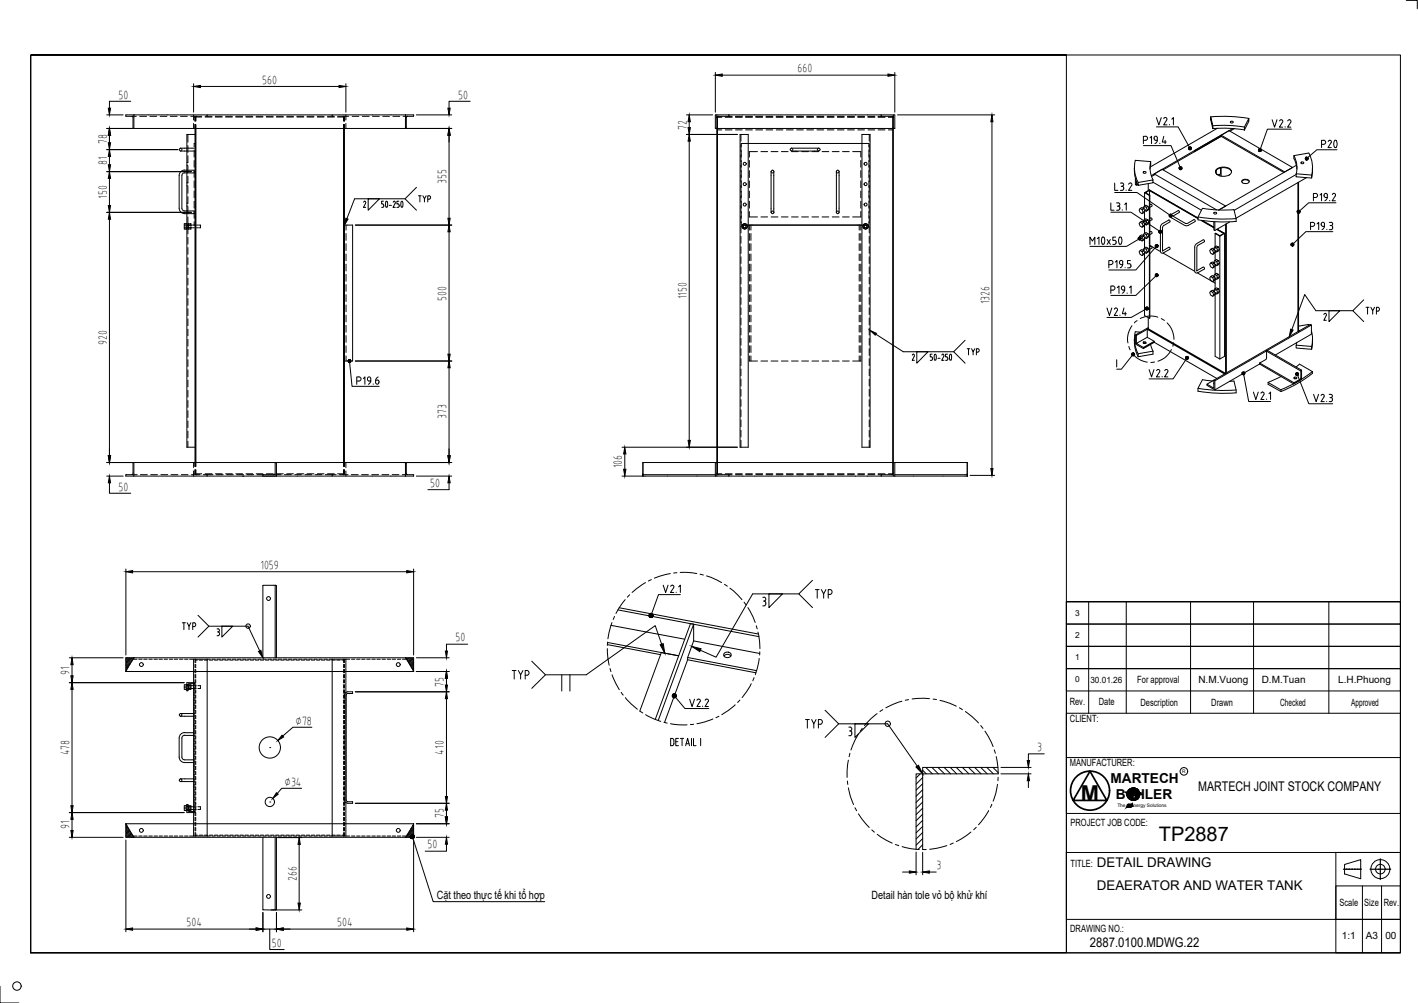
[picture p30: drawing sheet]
<svg xmlns="http://www.w3.org/2000/svg" width="420mm" height="297mm" viewBox="0 0 420 297" stroke-linecap="round" stroke-linejoin="round" font-family="sans-serif">
<defs><g id="words">
<text font-size="6.5" x="320.3" y="237.1">M</text>
<g font-size="6.2">
<text x="240.2" y="178.5">TYP</text>
<text x="150.6" y="202.5">TYP</text>
</g>
<text font-size="5.9" x="343.4" y="248.9">TP2887</text>
<text font-size="5.7" x="237.4" y="217">TYP</text>
<text font-size="5.3" x="403.6" y="94.2">TYP</text>
<g font-size="4.1">
<text x="329" y="231.8">MARTECH</text>
<text x="330.7" y="236.7">B</text>
<text x="338.1" y="236.7">ILER</text>
</g>
<g font-size="4">
<text x="355" y="234.2">MARTECH JOINT STOCK COMPANY</text>
<text x="325" y="256.8">DETAIL DRAWING</text>
<text x="325" y="263.5">DEAERATOR AND WATER TANK</text>
<text x="322.9" y="280.4">2887.0100.MDWG.22</text>
</g>
<g font-size="3.7">
<text x="236.3" y="21.4">660</text>
<text x="35.1" y="29.2">50</text>
<text x="77.7" y="24.8">560</text>
<text x="135.7" y="29.2">50</text>
<text x="203.4" y="38.4" transform="rotate(-90 203.4 38.4)">72</text>
<text x="31.6" y="42.7" transform="rotate(-90 31.6 42.7)">78</text>
<text x="31.6" y="48.8" transform="rotate(-90 31.6 48.8)">81</text>
<text x="31.6" y="58.9" transform="rotate(-90 31.6 58.9)">150</text>
<text x="132.2" y="54.6" transform="rotate(-90 132.2 54.6)">355</text>
<text x="132.2" y="89" transform="rotate(-90 132.2 89)">500</text>
<text x="203.4" y="88.6" transform="rotate(-90 203.4 88.6)">1150</text>
<text x="293.1" y="90.2" transform="rotate(-90 293.1 90.2)">1326</text>
<text x="31.6" y="102.1" transform="rotate(-90 31.6 102.1)">920</text>
<text x="132.2" y="124.1" transform="rotate(-90 132.2 124.1)">373</text>
<text x="184.3" y="138.7" transform="rotate(-90 184.3 138.7)">106</text>
<text x="35.1" y="145.3">50</text>
<text x="127.4" y="144.2">50</text>
<text x="77.2" y="168.5">1059</text>
<text x="135" y="190">50</text>
<text x="20.5" y="199.8" transform="rotate(-90 20.5 199.8)">91</text>
<text x="131.4" y="203.4" transform="rotate(-90 131.4 203.4)">75</text>
<text x="87.6" y="214.6">∅78</text>
<text x="20.5" y="223.7" transform="rotate(-90 20.5 223.7)">478</text>
<text x="131.4" y="223.5" transform="rotate(-90 131.4 223.5)">410</text>
<text x="307.3" y="222.4">3</text>
<text x="84.3" y="232.6">∅34</text>
<text x="20.5" y="245.6" transform="rotate(-90 20.5 245.6)">91</text>
<text x="131.4" y="242.4" transform="rotate(-90 131.4 242.4)">75</text>
<text x="126.7" y="251.2">50</text>
<text x="277.5" y="257.5">3</text>
<text x="87.8" y="261" transform="rotate(-90 87.8 261)">266</text>
<text x="55.3" y="274.3">504</text>
<text x="99.9" y="274.3">504</text>
<text x="80.6" y="280.4">50</text>
</g>
<g font-size="3.4">
<text x="129.4" y="266.3">Cặt theo thực tế khi tổ hợp</text>
<text x="258.2" y="266.3">Detail hàn tole vỏ bộ khử khí</text>
</g>
<g font-size="3">
<text x="337" y="202.3">For approval</text>
<text x="355.1" y="202.2">N.M.Vuong</text>
<text x="373.8" y="202.2">D.M.Tuan</text>
<text x="396.5" y="202.2">L.H.Phuong</text>
<text x="316.9" y="208.9">Rev.</text>
<text x="325.6" y="208.8">Date</text>
<text x="337.9" y="208.9">Description</text>
<text x="358.9" y="208.9">Drawn</text>
<text x="379.3" y="208.9">Checked</text>
<text x="400.3" y="208.9">Approved</text>
<text x="317" y="213.9">CLIENT:</text>
<text x="317" y="227">MANUFACTURER:</text>
<text x="317.2" y="244.6">PROJECT JOB CODE:</text>
<text x="317.2" y="256.8">TITLE:</text>
<text x="396.9" y="268.3">Scale</text>
<text x="404.2" y="268.3">Size</text>
<text x="410" y="268.3">Rev.</text>
<text x="317.1" y="276.1">DRAWING NO.:</text>
<text x="397.6" y="278.1">1:1</text>
<text x="404.7" y="278.1">A3</text>
<text x="410.5" y="278.1">00</text>
</g>
<text font-size="2.6" x="323.1" y="202.2">30.01.26</text>
<g font-size="2.5">
<text x="318.6" y="182.3">3</text>
<text x="318.6" y="188.9">2</text>
<text x="318.6" y="195.5">1</text>
<text x="318.6" y="202.1">0</text>
</g>
<g font-size="1.4">
<text x="350.3" y="229">R</text>
<text x="331.1" y="239">The</text>
<text x="335.9" y="239">nergy Solutions</text>
</g>
</g></defs>
<!-- layer: 0 -->
<g fill="none" stroke="#000" stroke-width=".3">
<path d="M9.1 16.3h405.9v265.9h-405.9h306.9v-265.9h-306.9v265.9zM416.7 .1h3.2v2.5M37.3 34h85.3v.4l-2.1 .1-.2 3.5h-80.8l-.2-3.5-2-.1zM39.7 34v4M57.8 37.9l-.2 .1M57.8 38v99M57.8 39.8h-2.4v92.6h2.4M58 38v99M101.8 38v99M102.1 37.9l.1 .1M102.1 38v99M120.1 34v4"/>
<path d="M212.4 37.9l-.4 .1v-4h53.1v4l-.4-.1M212.4 38h52.3M212.4 34v.4M212.4 34.6v105.8M212.6 34.7v105.6M212.8 34.4l-.3 .1-.1 .4M216 34l-.1 .4h-3.5M219.3 39.8h2.4v92.6h-2.4zM255.4 39.8h2.4v92.6h-2.4zM261.1 34l.1 .4h3.5M264.3 34.4l.3 .1 .1 .4M264.5 34.7v105.6"/>
<path d="M264.7 34v.4M264.7 34.6v105.8M342.6 34.8l.8 2.2 .7-2.2M342.6 37.6h6.5l3.3 6M344.8 35.1a.49 .49 0 0 1 .7-.3 .49 .49 0 0 1 .2 .7l-.9 1.5h1M346.5 36.9v.1M347.2 35.3l.5-.5v2.2M376.9 35.5l.8 2.2 .7-2.2M379.2 35.8a.49 .49 0 0 1 .6-.3 .49 .49 0 0 1 .2 .7l-.9 1.5h1M380.8 37.5v.2M381.6 35.8a.49 .49 0 0 1 .6-.3 .49 .49 0 0 1 .2 .7l-.9 1.5h1M382.7 38.3h-7.2l-2 5.8"/>
<path d="M53.5 43.9l-.4 .4 .4 .4M53.7 44.6l-.2 .1h1.9M53.8 44.1v.4M54.7 51.2h.7M54.7 50.4h.7M54.7 50.4l-.8 .2-.8 1v10l.5 1.2 1.1 .5M54.7 51.2a.83 .83 0 0 0-.8 .8v9.6a.83 .83 0 0 0 .8 .9M55.4 43.9h-1.9l.2 .1M55.4 49h.3M55.4 48.1h.3M55.4 55h.3M55.4 54.1h.3"/>
<path d="M57.5 50.4v.8M57.8 44.9h.2M221.7 42.5h33.7M228.5 50.8l.4-.4 .4 .4M228.6 51l-.1-.2v12.1l.1-.2M228.7 51.2h.4M229.2 51l.1-.2v12.1l-.1-.2M234.5 43.9l.2 .1M234.5 43.9h8.1M234.5 43.9l-.4 .4 .4 .4M234.7 44.6l-.2 .1h8.1l-.2-.1M234.9 44.1v.4"/>
<path d="M242.2 44.1v.4M242.6 43.9l-.2 .1M242.6 43.9l.4 .4-.4 .4M247.8 50.8l.4-.4 .4 .4M247.8 50.8l.1 .2M247.8 50.8v12.1M248 51.2h.4M248.6 50.8l-.1 .2M248.6 50.8v12.1M330.3 54.2v2.2h1M330.3 57h6.6l9.6 6.6M332 54.2h.4"/>
<path d="M332.2 55.2h.2M332.5 54.2a.49 .49 0 0 1 .5 .5 .49 .49 0 0 1-.5 .4 .57 .57 0 0 1 .5 .8M333 55.9l-.3 .4-.7 .1M333.7 56.3v.1M334.9 54.2l-.5 .4M334.9 54.2l.4 .2v.5M335.3 54.9l-.9 1.5h1M338.8 43.1h8.2l2.6 6.4M339.4 40.4h-.6v2.1M339.4 40.3a.61 .61 0 0 1 .6 .6 .61 .61 0 0 1-.6 .7h-.6M340.7 40.8l.5-.4v2.1M342 41.1l.2 .4 .7 .1"/>
<path d="M342.9 40.8v.7M342.9 41.5l-.2 .6-.5 .4M342.9 40.8a.52 .52 0 0 0-.6-.5 .52 .52 0 0 0-.3 .8M343.7 42.4v.1M344.8 40.4l-.4 1.7h1.2M345.2 41.6v.9M389.8 57.3h-.6v2.2M389.8 57.3a.61 .61 0 0 1 .6 .6 .61 .61 0 0 1-.6 .6h-.6M391.1 57.8l.5-.5v2.2M391.6 42.7h.6M392.2 41.6h-.6v2.1M392.2 41.5a.61 .61 0 0 1 .6 .6 .61 .61 0 0 1-.6 .6"/>
<path d="M392.3 57.8v.2M392.3 57.7a.49 .49 0 0 1 .5-.4 .49 .49 0 0 1 .5 .4M392.3 58l.3 .4 .7 .1M393.3 57.8a1.38 1.38 0 0 1-.8 1.6M394 59.3v.2M394 41.5l.4 .3v.5M394 41.6l-.5 .3M394.4 42.3l-.9 1.4h1M394.8 57.6a.49 .49 0 0 1 .6-.3 .49 .49 0 0 1 .3 .7l-1 1.5h1M395.4 41.7l-.2 .7 .2 1.2M395.5 41.6l.1-.1a1.3 1.3 0 0 1 .4 2.1M395.5 43.6h.5"/>
<path d="M396.2 44.4h-6l-2.7 2.3M54.6 67.5h.6M54.6 66.7h.6M54.7 62.5h.7M54.7 63.3h.7M55.2 66.2v1.6M55.4 66.2h-.8v1.6h.8M55.4 66.7h1.6M55.4 66.6h.3v.9M55.4 61h.3M55.4 60.2h.3M55.7 67.8h.4"/>
<path d="M55.7 66.2h.4M55.9 66.2v.3M55.9 66.7v.6M55.9 67.5v.3M56.3 66.2h.3v.8M56.6 67.2v.6h-.3M57 67.5h-1.6M57.1 67.5h.5M57.1 66.7h1.1M57.5 62.5v.8M57.8 67.5h.4M57.8 64.2h.2"/>
<path d="M58.4 67.5h.4M58.4 66.7h.4M59 66.7h.4v.8h-.4M102.1 66.7h2.4v40.2h-2.4M219.9 66.7l.7-.5 .7 .5v.8l-.7 .3-.7-.3zM220.2 67l.2 .4M220.3 66.8l-.1 .3M220.3 67.3l.3 .2M220.6 66.7l-.3 .1M220.8 66.6l-.4 .1M220.9 66.7l.1 .3-.1-.3M221 67.3l-.4 .2"/>
<path d="M221 67.2l-.2 .3M221.7 66.7h33.7M228.5 62.9l.4 .4 .4-.4M228.7 62.6h.4M247.8 62.9l.4 .4 .4-.4M247.9 62.7l-.1 .2M248 62.6h.4M248.5 62.7l.1 .2M255.8 66.7l.7-.5 .7 .5v.8l-.7 .3-.7-.3zM256.1 67.2l.2 .3M256.1 67.3l.4 .2M256.2 66.7l-.2 .3"/>
<path d="M256.3 66.7l-.2 .3M256.3 66.6l.4 .1M256.5 66.7l.4 .1v.3M256.8 67.3l-.3 .2M256.9 67l-.2 .4M323 72.4v-2.2l.7 1.2 .7-1.2v2.2M325.1 70.7l.5-.5v2.2M326.6 70.3l.1-.1a1.21 1.21 0 0 1 .3 2.1 1.3 1.3 0 0 1-.4-2zM328 70.9l1 1.5M328.5 78.4h.6M329 70.9l-1 1.5M329.1 77.2h-.6v2.1"/>
<path d="M329.1 60.1v2.2h1M329.1 62.9h6l8.4 5.5M329.2 77.1a.61 .61 0 0 1 .6 .6 .61 .61 0 0 1-.6 .6M330.2 71.1a.57 .57 0 0 1 .5 .8M330.5 77.6l.5-.4v2.1M330.6 70.2h-.9v1h.5M330.7 71.9l-.2 .4-.8 .1M330.8 60.1h.5M330.8 62.3h.5M331.1 61.1h.2M331.3 60.1a.49 .49 0 0 1 .5 .4 .49 .49 0 0 1-.5 .5l.5 .5M331.8 61.5l-.1 .5-.4 .3"/>
<path d="M332.2 70.3l-.1-.1a1.26 1.26 0 0 0-.3 2.1l.4-.1M332.2 78.4h.5M332.2 70.3l.2 .8-.2 1.1M332.2 78.3a.56 .56 0 0 1-.5-.7 .56 .56 0 0 1 .9-.2l.1 .2a1.38 1.38 0 0 1-.8 1.7M332.5 62.1v.2M333.2 60.6l.5-.5v2.2M333.4 79.2v.1M334.6 78.1l.5 .5M334.9 77.2h-.8v.9h.5M335.1 78.6v.3M335.1 78.8l-.2 .5h-.8M337.4 70.9l-3.6 2.1h-10.8"/>
<path d="M342.5 73.2l-6 6.8h-8M388.3 67h.6M388.9 65.9h-.6v2.1M388.9 65.8a.61 .61 0 0 1 .7 .6 .61 .61 0 0 1-.7 .6M390.2 66.3l.5-.4v2.1M391.5 66.6v-.3a.47 .47 0 0 1 .5-.5 .47 .47 0 0 1 .4 .5 1.38 1.38 0 0 1-.7 1.7M391.5 66.6l.5 .4M392 67h.4M393.1 67.9v.1M393.9 65.9h.5M394.1 66.8h.3M394.4 65.8a.49 .49 0 0 1 .5 .5 .49 .49 0 0 1-.5 .5"/>
<path d="M394.4 66.8l.5 .5M394.8 67.3v.2M394.9 67.5l-.3 .4-.7 .1M394.9 68.6h-8l-3.7 3.6M395.9 60.1h-8.1l-2.7 2.3M328 91.2l.7 2.2 .7-2.2M329.1 85.9h.6M329.7 84.7h-.6v2.2M329.8 84.7a.61 .61 0 0 1 .6 .6 .61 .61 0 0 1-.6 .6M330.2 91.6a.49 .49 0 0 1 .6-.3 .49 .49 0 0 1 .3 .7M331 92l-.8 1.4h.9M331 85.2l.6-.5v2.2"/>
<path d="M331.9 93.3v.1M332.7 85.9h.5M333 91.2l-.4 1.7h1.2M333.2 85.8l-.2 .6-.5 .4M333.2 85.8v-.6a.55 .55 0 0 0-.6-.4 .55 .55 0 0 0-.4 .6 .55 .55 0 0 0 .6 .5M333.4 92.4v1M334 86.8v.1M334.7 85.2l.5-.5v2.2M339.5 91.6l-4.3 2.4h-7.2M342.4 81.8l-5.9 5.7h-7.4M103.6 107.3l.7 7.1h8.1M105.7 112.8h.7a.61 .61 0 0 0 .6-.6 .61 .61 0 0 0-.7-.6h-.6v2.2"/>
<path d="M107.7 112.1l.4-.5v2.2M108.9 112.1a.49 .49 0 0 1 .5-.5 .49 .49 0 0 1 .5 .5M108.9 112.1l.2 .7h.8M109.9 112.8l-.2 .6-.6 .4M109.9 112.1v.7M110.6 113.7v.1M111.3 113.3a.49 .49 0 0 0 .5 .5 .49 .49 0 0 0 .5-.5M111.8 112.6h-.5v.7M111.8 112.6l.4 .1 .1 .4M112.1 111.6l-.5 .4-.3 .6M112.3 113.1v.2M330.9 106.5v2.2"/>
<path d="M335.5 105.3l-3.2 4h-1.4M340.5 109.5l.7 2.1 .7-2.1M342.7 109.8a.49 .49 0 0 1 .7-.3 .49 .49 0 0 1 .2 .7l-1 1.4h1M344.3 111.5v.1M345.1 109.8a.49 .49 0 0 1 .7-.3 .49 .49 0 0 1 .2 .7l-.9 1.4h.9M351.5 106.3l-3.9 5.9h-7.1M368.5 111l1.5 7.9h6.5M371.4 116.1l.7 2.2 .7-2.2M373.6 116.5a.49 .49 0 0 1 .7-.4 .49 .49 0 0 1 .2 .8M374.5 116.9l-.9 1.4h.9M375.3 118.2v.1M376 116.6l.5-.5v2.2"/>
<path d="M384.5 111.2l3.3 8.4h7.1M389.2 116.8l.8 2.1 .7-2.1M391.4 117.1a.49 .49 0 0 1 .7-.3 .49 .49 0 0 1 .2 .7l-.9 1.4h1M393.1 118.9h.1M393.8 116.8h.5a.51 .51 0 0 1 .5 .6 .51 .51 0 0 1-.7 .4M394.3 117.7a.63 .63 0 0 1 .5 .6 .63 .63 0 0 1-.5 .6h-.5M39.5 137h80.9v3.3l.3 .3h1.8l.1 .4h-85.3v-.4h1.8l.3-.3zM39.7 137v4M57.6 137l.2 .1M81.7 137l-.3 3.4-3.4 .2-.1 .4M81.9 137v4M120.1 137v4"/>
<path d="M190.5 137l21.9 .1M190.5 137v.1M190.5 137v3.4M212 137v4M212.4 137h52.3M265.1 137v4M286.6 137l-21.9 .1M286.6 137v.1M286.6 137v3.4M72 141h.1M190.5 140.6v.1M190.5 140.2v.4"/>
<path d="M190.5 140.6v.4M212 140.6h-21.5v.4h96.1v-.4h-21.5M212.4 140.6h3.5l.1 .4M212.4 140.2l.4 .4M212.4 140.7v.3M264.7 140.2l-.4 .4M264.7 140.6h-3.5l-.1 .4M264.7 140.7v.3M286.6 140.2v.4M286.6 140.6v.1M286.6 140.6v.4M81.5 173.3l-3.6 .1v21.4"/>
<path d="M81.5 173.3l.4 .1v21.4M81.5 173.3v21.5M196.5 173.3l.7 2.2 .8-2.2M198.7 173.7a.49 .49 0 0 1 .7-.4 .49 .49 0 0 1 .2 .7l-.9 1.5h.9M200.4 175.4v.1M201.1 173.8l.5-.5v2.2M201.6 176.1h-6.5l-2 5.6M316 178.2v6.6h99v-6.6h-99h99v104h-99zM322.6 178.2v33M333.7 178.2v33M352.8 178.2v33M371.4 178.2v33"/>
<path d="M393.7 178.2v33M37.3 194.8h85.3v4.1h-85.3zM39.7 194.8l-2.4 4M57.4 195.2h4v52.4h-4zM58 195.2v.3M98.4 195.2h4.1v52.4h-4.1zM101.8 195.2v.3M120.2 194.8l2.4 4M204.6 184.7l.9 .2M316 184.8h99v6.6h-99zM316 191.4h99v6.6h-99zM316 198h99v6.6h-99z"/>
<path d="M53.5 211.3h3.9M53.5 212.1h3.9M53.5 211.3l-.4 .4 .4 .4M54.6 203.5h.6M54.7 217.8h2.7M54.7 217h2.7M54.7 216.9l-1.1 .5-.5 1.2v6l.8 1 .8 .2M54.7 217.7a.83 .83 0 0 0-.8 .9v5.6a.83 .83 0 0 0 .8 .8M55.2 202.8h-.6v1.4h.6M55.4 202.7h-.2v1.6h.2M55.7 204.5h-.1M55.7 202.7h.2v1.6h-.2"/>
<path d="M55.9 202.8h.7v1.4h-.7M56.6 203.1h.8M56.6 203.9h.8M57.4 202.5l-1.6 .1-.1 1.9M57.4 202.2h-2v2.4h.2M103 204.9h1.5v.5h-1.5M103.1 205.3l-.5 .5M199.1 218.7h-.4v2.1h.4M199.2 218.7l.4 .4 .1 1.1M200.2 206.5l2.7 3.3h7.1M200.2 219.7h.6M201 218.7h-.8v2.1h.8"/>
<path d="M201.6 218.7h1M202.1 218.7v2.1M204.3 207.1l.8 2.1 .7-2.1M204.9 218.7v2.1M205.5 218.7v2.1h.7M207 207l-.5 .4M207 207l.3 .2 .2 .4-1 1.6h1M207.6 218.7v2.1M208.2 209.1v.1M208.9 207.4a.5 .5 0 0 1 .7-.3 .5 .5 0 0 1 .3 .7M209.8 207.8l-.9 1.4h1M316 211.2h99v29.7h-99z"/>
<path d="M53.5 231.5h3.9M53.5 230.7h3.9M53.5 230.7l-.4 .4 .4 .4M54.6 239.3h.6M54.7 225h2.7M54.7 225.8h2.7M55.2 238.6h-.6v1.4h.6M55.4 238.5h-.2v1.6h.2M55.6 238.2h-.2v2.5h2M55.6 238.2l.1 1.8M55.7 238.5h.2v1.6h-.2M55.7 240l.4 .3h1.3"/>
<path d="M55.9 238.6h.7v1.4h-.7M55.9 239.3h.7M56.6 239.7h.8M56.6 238.9h.8M102.5 237.7l.6 .2M102.6 236.9l.2 .4 1.7 .1v.5h-1.5M199.7 220.2l-.2 .4-.3 .2M203.2 220.8l.6-2.1 .5 2.1M203.3 220.2h.8M272.7 229.2l-1.3 1.2M273.4 230.3l-2 1.9M273.4 232.1l-2 1.9"/>
<path d="M273.4 233.9l-2 1.9M273.4 235.7l-2 1.9M273.4 237.5l-2 2M273.4 239.3l-2 1.9M273.4 228.1l1 1.1M274.3 227.3l2 1.9M276.1 227.3l1.9 1.9M277.9 227.3l2 1.9M279.7 227.3l2 1.9M281.6 227.3l1.9 1.9M283.3 227.3l2 1.9M285.2 227.3l1.9 1.9"/>
<path d="M287 227.3l1.9 1.9M288.8 227.3l1.9 1.9M290.6 227.3l1.9 1.9M292.4 227.3l1.9 1.9M294.2 227.3l1.6 1.5M316 224.4h99M334 239.1l.3-.3h.7l.6-.2-.5 .4zM334.1 238.2l1.1-.1 .4-.2-.3 .3-1.3 .2zM334.1 238.5l1.1-.1 .4-.2-.3 .3-1.3 .2zM37.3 244h85.3v4h-85.3zM37.3 243.9l2.4 4.1M58 247.3v.3"/>
<path d="M77.9 248.1v21.3h3.6M81.5 248.1v21.3M81.9 248.1v21.3h-.4M101.8 247.3v.3M122.6 248.9l5.8 18.1h33M122.6 243.9l-2.4 4.1M273.4 241.1l-2 2M273.4 242.9l-2 2M273.4 244.8l-2 1.9M273.4 246.5l-2 2M273.4 248.4l-2 1.9M273.4 250.2l-1.4 1.4"/>
<path d="M316 252.5h99v19.8h-99zM395.8 252.5h19.2v29.7h-19.2zM398.4 256l4.8-1.4v5.7l-4.8-1.5zM395.8 262.4h19.2v9.9h-19.2zM403.7 262.4v19.8M409.4 262.4v19.8M0 292.1v4.9h5.6"/>
<circle cx="220.7" cy="54.5" r=".44"/>
<circle cx="220.7" cy="48.5" r=".44"/>
<circle cx="256.5" cy="54.5" r=".44"/>
<circle cx="256.5" cy="48.5" r=".44"/>
<circle cx="220.7" cy="60.6" r=".44"/>
<circle cx="220.7" cy="67" r=".83"/>
<circle cx="256.5" cy="67" r=".83"/>
<circle cx="256.5" cy="60.6" r=".44"/>
<circle cx="79.6" cy="177.3" r=".57"/>
<circle cx="41.9" cy="196.8" r=".57"/>
<circle cx="118" cy="196.8" r=".57"/>
<circle cx="79.9" cy="221.4" r="3.2"/>
<circle cx="79.9" cy="237.5" r="1.38"/>
<circle cx="334.4" cy="234.7" r=".19"/>
<circle cx="334.4" cy="235.2" r=".19"/>
<circle cx="334.6" cy="235.6" r=".19"/>
<circle cx="334.8" cy="235.2" r=".19"/>
<circle cx="334.8" cy="234.7" r=".19"/>
<circle cx="334.9" cy="236.1" r=".19"/>
<circle cx="335" cy="235.6" r=".19"/>
<circle cx="335.2" cy="234.7" r=".19"/>
<circle cx="335.2" cy="235.2" r=".19"/>
<circle cx="335.6" cy="235.2" r=".19"/>
<circle cx="335.6" cy="234.7" r=".19"/>
<circle cx="335.9" cy="235.2" r="1.84"/>
<circle cx="335.9" cy="236" r=".61"/>
<circle cx="336.1" cy="235.2" r=".19"/>
<circle cx="336.1" cy="234.7" r=".19"/>
<circle cx="336.5" cy="235.2" r=".19"/>
<circle cx="336.5" cy="234.7" r=".19"/>
<circle cx="337" cy="234.7" r=".19"/>
<circle cx="337" cy="235.2" r=".19"/>
<circle cx="337.4" cy="234.7" r=".19"/>
<circle cx="337.4" cy="235.2" r=".19"/>
<circle cx="350.8" cy="228.4" r="1.12"/>
<circle cx="41.9" cy="245.9" r=".57"/>
<circle cx="118" cy="245.9" r=".57"/>
<circle cx="409" cy="257.4" r="2.82"/>
<circle cx="409" cy="257.4" r="1.42"/>
<circle cx="79.6" cy="265.5" r=".57"/>
<circle cx="5" cy="292" r="1.25"/>
</g>
<!-- layer: CHUAN NET KHUAT -->
<g fill="none" stroke="#000" stroke-width=".3">
<path d="M39.1 34.4h1.3M41.4 34.4h2M44.4 34.4h2M47.5 34.4h1.9M50.5 34.4h2M53.5 34.4h2M55.7 39.8v2.3M56.5 34.4h3.3M57.4 34v1.5M57.4 36.6v1.4M57.8 34.7h2M57.8 34.4v1.5"/>
<path d="M57.8 36.9v1.1M58 34.7v1.1M58 36.9v1.1M58.2 34.4l-.3 .1-.1 .4M60.8 34.7h2M60.8 34.4h2M61.4 34l-.1 .4M63.8 34.7h2M63.8 34.4h2M66.8 34.7h2M66.8 34.4h2M69.8 34.7h2.1"/>
<path d="M69.8 34.4h2.1M72.9 34.7h2M72.9 34.4h2M75.9 34.7h2M75.9 34.4h2M78.9 34.7h2M78.9 34.4h2M81.9 34.7h2M81.9 34.4h2M85 34.7h2M85 34.4h2M88 34.7h2"/>
<path d="M88 34.4h2M91 34.7h2M91 34.4h2M94 34.7h2M94 34.4h2M97 34.7h2.1M97 34.4h2.1M98.4 34l.2 .4M100 34.7h2.1M100 34.4h3.3M101.6 34.4l.4 .2 .1 .3M101.8 34.7v1.1"/>
<path d="M101.8 36.9v1.1M102.1 34.4v1.5M102.1 36.9v1.1M102.5 34v1.5M102.5 36.6v1.4M104.4 34.4h1.9M107.4 34.4h2M110.4 34.4h2M113.4 34.4h2M116.4 34.4h2M119.4 34.4h1.3M212.4 34.7h1.5"/>
<path d="M212.6 38.5h1.3M214.9 34.7h2M214.9 38.5h2M215.9 34.4h1M217.9 34.7h2M217.9 34.4h2M217.9 38.5h2M219.5 39.8v2M220.9 34.7h2M220.9 34.4h2M220.9 38.5h2M223.9 34.7h2.1"/>
<path d="M223.9 34.4h2.1M223.9 38.5h2.1M227 34.7h2M227 34.4h2M227 38.5h2M230 34.7h2M230 34.4h2M230 38.5h2M233 34.7h2M233 34.4h2M233 38.5h2M236.1 34.7h1.9"/>
<path d="M236.1 34.4h1.9M236.1 38.5h1.9M239.1 34.7h1.9M239.1 34.4h1.9M239.1 38.5h1.9M242.1 34.7h2M242.1 34.4h2M242.1 38.5h2M245.1 34.7h2M245.1 34.4h2M245.1 38.5h2M248.1 34.7h2"/>
<path d="M248.1 34.4h2M248.1 38.5h2M251.1 34.7h2.1M251.1 34.4h2.1M251.1 38.5h2.1M254.2 34.7h2M254.2 34.4h2M254.2 38.5h2M257.2 34.7h2M257.2 34.4h2M257.2 38.5h2M257.6 39.8v2"/>
<path d="M260.2 34.7h2M260.2 34.4h1M260.2 38.5h2M263.2 34.7h1.5M263.2 38.5h1.3M55.4 51.2h2.1M55.4 50.4h2.1M55.4 43.9h2.1M55.4 44.7h2.1M55.7 43.1v2.1M55.7 46.1v2.1M55.7 49.2v2"/>
<path d="M55.7 52.2v2M55.7 55.2v2M55.7 58.2v2M57.5 44.5v2M57.5 47.5v2M57.5 50.5v2.1M57.5 53.6v2M57.5 56.6v2M57.5 59.6v2M57.8 42.5h-.3v1M219.5 42.8v2.1M219.5 45.8v2.1"/>
<path d="M219.5 48.9v2M219.5 51.9v2M219.5 54.9v2M219.5 57.9v2M219.6 44.5v2M219.6 47.5v2M219.6 50.5v2.1M219.6 53.6v2M219.6 56.6v2M219.6 59.6v2M221.7 42.5h-2.1v1M222 47.5v2"/>
<path d="M222 50.5v2.1M222 53.6v2M222 56.6v2M222 59.6v2M224.5 44.9h-2.5v1.6M225.5 44.9h2M228.5 44.9h2M231.5 44.9h2M234.5 44.9h2M237.5 44.9h2.1M240.6 44.9h2M243.6 44.9h2"/>
<path d="M246.6 44.9h2M249.6 44.9h2M252.6 44.9h2.5v1.6M255.1 47.5v2M255.1 50.5v2.1M255.1 53.6v2M255.1 56.6v2M255.1 59.6v2M255.4 42.5h2.1v1M257.5 44.5v2M257.5 47.5v2M257.5 50.5v2.1"/>
<path d="M257.5 53.6v2M257.5 56.6v2M257.5 59.6v2M257.6 42.8v2.1M257.6 45.8v2.1M257.6 48.9v2M257.6 51.9v2M257.6 54.9v2M257.6 57.9v2M55.4 62.5h2.1M55.4 63.3h2.1M55.7 61.2v2.1"/>
<path d="M55.7 64.2v2.4M55.7 67.5v1.8M55.7 70.3v2M55.7 73.3v2M55.7 76.3v2M55.7 79.4v2M57.5 62.6v2M57.5 65.6v1.1M102.5 66.7v1.4M102.5 69.2v2M102.5 72.2v2M102.5 75.2v2"/>
<path d="M102.5 78.2v2M219.5 60.9v2.1M219.5 64v2M219.5 67v2M219.5 70v2M219.5 73.1v1.9M219.5 76.1v1.9M219.5 79.1v2M219.6 65.6v1.1h2.1M219.6 62.6v2M222 62.6v1.6h2.5M222 66.7v1.4"/>
<path d="M222 69.2v2M222 72.2v2M222 75.2v2M222 78.2v2M222.5 66.7v1.4M222.5 69.2v2M222.5 72.2v2M222.5 75.2v2M222.5 78.2v2M225.5 64.2h2M228.5 64.2h2M231.5 64.2h2"/>
<path d="M234.5 64.2h2M237.5 64.2h2.1M240.6 64.2h2M243.6 64.2h2M246.6 64.2h2M249.6 64.2h2M254.6 66.7v1.4M254.6 69.2v2M254.6 72.2v2M254.6 75.2v2M254.6 78.2v2M255.1 62.6v1.6h-2.5"/>
<path d="M255.1 66.7v1.4M255.1 69.2v2M255.1 72.2v2M255.1 75.2v2M255.1 78.2v2M257.5 65.6v1.1h-2.1M257.5 62.6v2M257.6 60.9v2.1M257.6 64v2M257.6 67v2M257.6 70v2M257.6 73.1v1.9"/>
<path d="M257.6 76.1v1.9M257.6 79.1v2M55.7 82.4v2M55.7 85.4v2M55.7 88.4v2M55.7 91.4v2.1M55.7 94.4v2.1M55.7 97.5v2M102.5 81.3v2M102.5 84.3v2M102.5 87.3v2M102.5 90.3v2"/>
<path d="M102.5 93.3v2M102.5 96.3v2.1M102.5 99.4v2M219.5 82.1v2M219.5 85.1v2M219.5 88.1v2.1M219.5 91.2v2M219.5 94.2v2M219.5 97.2v2M222 81.3v2M222 84.3v2M222 87.3v2"/>
<path d="M222 90.3v2M222 93.3v2M222 96.3v2.1M222 99.4v2M222.5 81.3v2M222.5 84.3v2M222.5 87.3v2M222.5 90.3v2M222.5 93.3v2M222.5 96.3v2.1M222.5 99.4v2M254.6 81.3v2"/>
<path d="M254.6 84.3v2M254.6 87.3v2M254.6 90.3v2M254.6 93.3v2M254.6 96.3v2.1M254.6 99.4v2M255.1 81.3v2M255.1 84.3v2M255.1 87.3v2M255.1 90.3v2M255.1 93.3v2M255.1 96.3v2.1"/>
<path d="M255.1 99.4v2M257.6 82.1v2M257.6 85.1v2M257.6 88.1v2.1M257.6 91.2v2M257.6 94.2v2M257.6 97.2v2M55.7 100.5v2M55.7 103.5v2M55.7 106.5v2M55.7 109.5v2.1M55.7 112.6v2"/>
<path d="M55.7 115.6v2M55.7 118.6v2M102.5 102.4v2M102.5 105.4v1.5M219.5 100.2v2M219.5 103.2v2.1M219.5 106.2v2.1M219.5 109.3v2M219.5 112.3v2M219.5 115.3v2M219.5 118.3v2M222 102.4v2"/>
<path d="M222 105.4v1.5h2.5M222.5 102.4v2M222.5 105.4v1.5M225.5 106.9h2M228.5 106.9h2M231.5 106.9h2M234.5 106.9h2M237.5 106.9h2.1M240.6 106.9h2M243.6 106.9h2M246.6 106.9h2M249.6 106.9h2"/>
<path d="M254.6 102.4v2M254.6 105.4v1.5M255.1 102.4v2M255.1 105.4v1.5h-2.5M257.6 100.2v2M257.6 103.2v2.1M257.6 106.2v2.1M257.6 109.3v2M257.6 112.3v2M257.6 115.3v2M257.6 118.3v2M55.7 121.6v2"/>
<path d="M55.7 124.7v1.9M55.7 127.7v2M55.7 130.7v1.7M57.4 137v1.5M57.4 139.5v1.5M57.8 139.1v1.2h2M57.8 137v1.2M58 137v1.2M58 139.1v1.2M101.8 137v1.2M101.8 139.1v1.2M102.1 139.1v1.2h-2.1"/>
<path d="M102.1 137v1.2M102.2 137l-.1 .1M102.5 137v1.5M102.5 139.5v1.5M219.5 121.4v2M219.5 124.4v2M219.5 127.4v2M219.5 130.4v2M257.6 121.4v2M257.6 124.4v2M257.6 127.4v2M257.6 130.4v2"/>
<path d="M39.1 140.6h1.5M41.6 140.6h2M44.7 140.6h2M47.7 140.6h2M50.7 140.6h2M53.7 140.6h2M56.7 140.6h2.5M57.8 140.2l.1 .3 .3 .1M60.2 140.6h2.9M60.8 140.3h2M61.3 140.6l.1 .4M63.8 140.3h2"/>
<path d="M64.1 140.6h2M66.8 140.3h2M67.1 140.6h2M69.8 140.3h2.1M70.1 140.6h2.1M72.9 140.3h2M73.2 140.6h2M75.9 140.3h2M76.2 140.6h1.8M78.9 140.3h2M81.1 140.6h2.2M81.9 140.3h2"/>
<path d="M84.3 140.6h2M85 140.3h2M87.3 140.6h2M88 140.3h2M90.3 140.6h2M91 140.3h2M93.3 140.6h2.1M94 140.3h2M96.4 140.6h3.2M97 140.3h2.1M98.6 140.6l-.2 .4M100.6 140.6h2.5"/>
<path d="M102.1 140.2l-.5 .4M104.1 140.6h2M107.1 140.6h2M110.2 140.6h2M113.2 140.6h2M116.2 140.6h2M119.2 140.6h1.5M212.4 140.3h1.5M214.9 140.3h2M215.9 140.6h1M217.9 140.3h2M217.9 140.6h2"/>
<path d="M220.9 140.3h2M220.9 140.6h2M223.9 140.3h2.1M223.9 140.6h2.1M227 140.3h2M227 140.6h2M230 140.3h2M230 140.6h2M233 140.3h2M233 140.6h2M236.1 140.3h1.9M236.1 140.6h1.9"/>
<path d="M239.1 140.3h1.9M239.1 140.6h1.9M242.1 140.3h2M242.1 140.6h2M245.1 140.3h2M245.1 140.6h2M248.1 140.3h2M248.1 140.6h2M251.1 140.3h2.1M251.1 140.6h2.1M254.2 140.3h2M254.2 140.6h2"/>
<path d="M257.2 140.3h2M257.2 140.6h2M260.2 140.3h2M260.2 140.6h1M263.2 140.3h1.5M39.4 195.2h1.2M41.1 195.2h1M42.6 195.2h1M44.1 195.2h1M45.6 195.2h1.1M47.1 195.2h1M48.6 195.2h1.1"/>
<path d="M50.2 195.2h1M51.6 195.2h1.1M53.2 195.2h1M54.7 195.2h1M56.2 195.2h1.2M57.8 195.2v1M57.8 196.8v.9M57.8 198.2v1M57.8 199.8v1M58 195.2v1M58 196.8v.9M58 198.2v1"/>
<path d="M58 199.8v1M58 195.5h.5M59 195.5h1M60.5 195.5h1.1M61.4 195.2h.9M62.1 195.5h.9M62.8 195.2h1M63.5 195.5h1.1M64.3 195.2h1M65.1 195.5h1M65.8 195.2h1M66.6 195.5h1"/>
<path d="M67.4 195.2h.9M68.1 195.5h1M68.8 195.2h1M69.6 195.5h1M70.4 195.2h1M71.1 195.5h1M71.9 195.2h1M72.6 195.5h1M73.4 195.2h1M74.1 195.5h1M74.9 195.2h1M75.6 195.5h1.1"/>
<path d="M76.4 195.2h1M77.1 195.5h1M77.9 195.2h1M78.7 195.5h1M79.4 195.2h1M80.2 195.5h1M80.9 195.2h1M81.7 195.5h1M82.4 195.2h1M83.2 195.5h1M83.9 195.2h1.1M84.7 195.5h1"/>
<path d="M85.5 195.2h.9M86.2 195.5h1M87 195.2h1M87.7 195.5h1M88.5 195.2h1M89.2 195.5h1.1M90 195.2h1M90.7 195.5h1M91.5 195.2h1M92.2 195.5h1.1M93 195.2h1M93.8 195.5h1"/>
<path d="M94.5 195.2h1M95.2 195.5h1.1M96 195.2h1M96.8 195.5h1M97.5 195.2h.9M98.3 195.5h1M99.8 195.5h1M101.3 195.5h.5M101.8 195.2v1M101.8 196.8v.9M101.8 198.2v1M101.8 199.8v1"/>
<path d="M102.1 195.2v1M102.1 196.8v.9M102.1 198.2v1M102.1 199.8v1M102.5 195.2h1.1M104.1 195.2h1.1M105.7 195.2h1M107.1 195.2h1.1M108.7 195.2h1M110.2 195.2h1M111.7 195.2h1M113.2 195.2h1"/>
<path d="M114.7 195.2h1M116.2 195.2h1M117.7 195.2h1M119.3 195.2h1.1M53.5 211.3a.4 .4 0 0 1 .4 .4 .4 .4 0 0 1-.4 .4M55.4 203.1h1.2M55.4 203.9h1.2M55.7 202.7v.1M55.7 202.7h.1M55.9 203.5h.7M57.4 203.1h.7M57.4 203.9h.7"/>
<path d="M57.4 211.3h.1M57.4 212.1h.1M57.4 202.2h.4M57.4 202.5h.4M57.4 217.8h.1M57.4 217h.1M57.5 202.5v.5M57.5 203.5v1M57.5 205v1.1M57.5 206.5v1M57.5 208.1v1M57.5 209.6v1"/>
<path d="M57.5 211.1v1M57.5 212.6v1M57.5 214.1v1M57.5 215.6v1M57.5 217.1v1M57.5 218.6v1.1M57.8 202.4l-.1 .1M57.8 201.3v1M57.8 202.8v1M57.8 204.3v1M57.8 205.8v1M57.8 207.3v1"/>
<path d="M57.8 208.8v1M57.8 210.3v1M57.8 211.8v1M57.8 213.3v1.1M57.8 214.9v.9M57.8 216.4v1M57.8 217.9v1M57.8 219.4v1M57.8 204.9h.2M58 201.3v1M58 202.8v1M58 204.3v1"/>
<path d="M58 205.8v1M58 207.3v1M58 208.8v1M58 210.3v1M58 211.8v1M58 213.3v1.1M58 214.9v.9M58 216.4v1M58 217.9v1M58 219.4v1M58.6 203.1h.8v.8h-.8M101.8 201.3v1"/>
<path d="M101.8 202.8v1M101.8 204.3v1M101.8 205.8v1M101.8 207.3v1M101.8 208.8v1M101.8 210.3v1M101.8 211.8v1M101.8 213.3v1.1M101.8 214.9v.9M101.8 216.4v1M101.8 217.9v1M101.8 219.4v1"/>
<path d="M102.1 201.3v1M102.1 202.8v1M102.1 204.3v1M102.1 205.8v1M102.1 207.3v1M102.1 208.8v1M102.1 210.3v1M102.1 211.8v1M102.1 213.3v1.1M102.1 214.9v.9M102.1 216.4v1M102.1 217.9v1"/>
<path d="M102.1 219.4v1M103 204.9a.97 .97 0 0 0-.9 1M53.5 230.7a.4 .4 0 0 1 .4 .4 .4 .4 0 0 1-.4 .4M55.4 239.7h1.2M55.4 238.9h1.2M55.4 239.8h.3M55.7 240v.1M57.4 230.7h.1v1M57.4 239.7h.7M57.4 238.9h.7M57.4 231.5h.1M57.4 225h.1"/>
<path d="M57.4 225.8h.1M57.5 220.1v1M57.5 221.6v1.1M57.5 223.2v1M57.5 224.7v1M57.5 226.2v1M57.5 227.7v1M57.5 229.2v1M57.5 232.2v1M57.5 233.8v.9M57.5 235.2v1M57.5 236.8v1"/>
<path d="M57.5 238.3v1M57.5 239.8v.5M57.8 220.9v1M57.8 222.4v1M57.8 223.9v1M57.8 225.4v1M57.8 226.9v1.1M57.8 228.5v.9M57.8 229.9v1.1M57.8 231.5v1M57.8 233v1M57.8 234.5v1"/>
<path d="M57.8 236v1M57.8 237.5v1M57.8 239v1M57.8 237.9h.2M58 220.9v1M58 222.4v1M58 223.9v1M58 225.4v1M58 226.9v1.1M58 228.5v.9M58 229.9v1.1M58 231.5v1"/>
<path d="M58 233v1M58 234.5v1M58 236v1M58 237.5v1M58 239v1M58.6 238.9h.8v.8h-.8M101.8 220.9v1M101.8 222.4v1M101.8 223.9v1M101.8 225.4v1M101.8 226.9v1.1M101.8 228.5v.9"/>
<path d="M101.8 229.9v1.1M101.8 231.5v1M101.8 233v1M101.8 234.5v1M101.8 236v1M101.8 237.5v1M101.8 239v1M102.1 236.9l.4 .8M102.1 220.9v1M102.1 222.4v1M102.1 223.9v1M102.1 225.4v1"/>
<path d="M102.1 226.9v1.1M102.1 228.5v.9M102.1 229.9v1.1M102.1 231.5v1M102.1 233v1M102.1 234.5v1M102.1 236v1M102.1 237.5v1M102.1 239v1M39.4 247.6h1.2M41.1 247.6h1M42.6 247.6h1"/>
<path d="M44.1 247.6h1M45.6 247.6h1.1M47.1 247.6h1M48.6 247.6h1.1M50.2 247.6h1M51.6 247.6h1.1M53.2 247.6h1M54.7 247.6h1M55.7 240.1h.1M56.2 247.6h1.2M57.4 240.7h.4M57.4 240.3h.4"/>
<path d="M57.7 240.3l.1 .1M57.8 240.5v1M57.8 242v1.1M57.8 243.5v1M57.8 245.1v1M57.8 246.6v1M58 240.5v1M58 242v1.1M58 243.5v1M58 245.1v1M58 246.6v1M58 247.3h.5"/>
<path d="M59 247.3h1M60.5 247.3h1.1M61.4 247.6h.9M62.1 247.3h.9M62.8 247.6h1M63.5 247.3h1.1M64.3 247.6h1M65.1 247.3h1M65.8 247.6h1M66.6 247.3h1M67.4 247.6h.9M68.1 247.3h1"/>
<path d="M68.8 247.6h1M69.6 247.3h1M70.4 247.6h1M71.1 247.3h1M71.9 247.6h1M72.6 247.3h1M73.4 247.6h1M74.1 247.3h1M74.9 247.6h1M75.6 247.3h1.1M76.4 247.6h1M77.1 247.3h1"/>
<path d="M77.9 247.6h1M78.7 247.3h1M79.4 247.6h1M80.2 247.3h1M80.9 247.6h1M81.7 247.3h1M82.4 247.6h1M83.2 247.3h1M83.9 247.6h1.1M84.7 247.3h1M85.5 247.6h.9M86.2 247.3h1"/>
<path d="M87 247.6h1M87.7 247.3h1M88.5 247.6h1M89.2 247.3h1.1M90 247.6h1M90.7 247.3h1M91.5 247.6h1M92.2 247.3h1.1M93 247.6h1M93.8 247.3h1M94.5 247.6h1M95.2 247.3h1.1"/>
<path d="M96 247.6h1M96.8 247.3h1M97.5 247.6h.9M98.3 247.3h1M99.8 247.3h1M101.3 247.3h.5M101.8 240.5v1M101.8 242v1.1M101.8 243.5v1M101.8 245.1v1M101.8 246.6v1M102.1 240.5v1"/>
<path d="M102.1 242v1.1M102.1 243.5v1M102.1 245.1v1M102.1 246.6v1M102.5 247.6h1.1M104.1 247.6h1.1M105.7 247.6h1M107.1 247.6h1.1M108.7 247.6h1M110.2 247.6h1M111.7 247.6h1M113.2 247.6h1"/>
<path d="M114.7 247.6h1M116.2 247.6h1M117.7 247.6h1M119.3 247.6h1.1"/>
</g>
<!-- layer: AM_8 -->
<g fill="none" stroke="#000" stroke-width=".3">
<path d="M37.4 194.8l-.1 .2M37.5 198.3l-.2 .3M37.8 194.8l-.5 .6M38 197.5l-.7 .7M38.2 194.8l-.9 .9M38.5 194.8l-1.2 1.3M38.6 196.6l-1.3 1.3M38.9 194.8l-1.6 1.6M39.2 195.7l-1.9 1.8M39.2 194.8l-1.9 2M39.6 194.8l-2.3 2.4M120.3 194.8l-.1 .1"/>
<path d="M120.6 194.8l-.2 .3M121 194.8l-.5 .5M121.3 194.8l-.7 .7M121.7 194.8l-.9 1M122 194.8l-1.1 1.2M122.4 194.8l-1.4 1.4M122.6 195.1l-1.4 1.3M122.6 195.4l-1.3 1.3M122.6 195.8l-1.1 1.1M122.6 196.1l-1 1M122.6 196.5l-.9 .8M122.6 196.9l-.8 .7"/>
<path d="M122.6 197.2l-.6 .6M122.6 197.6l-.5 .4M122.6 197.9l-.3 .4M122.6 198.3l-.2 .2M122.6 198.7h-.1M37.3 244.1v.1M37.5 244.3l-.2 .2M37.6 244.5l-.3 .4M37.7 244.8l-.4 .5M37.9 245l-.6 .6M38 245.3l-.7 .7M38.1 245.5l-.8 .8"/>
<path d="M38.3 245.7l-1 1M38.4 245.9l-1.1 1.1M38.5 246.2l-1.2 1.2M38.7 246.4l-1.4 1.4M38.8 246.6l-1.3 1.4M38.9 246.8l-1.1 1.2M39.1 247l-.9 1M39.2 247.3l-.7 .7M39.4 247.5l-.5 .5M39.5 247.7l-.3 .3M39.7 247.9l-.1 .1M122.6 244.2l-.4 .4"/>
<path d="M122.6 244.6l-.8 .8M122.6 245l-1.4 1.3M122.6 245.3l-2 2M122.6 245.7l-2.3 2.3M122.6 246l-2 2M122.6 246.4l-1.6 1.6M122.6 246.7l-1.3 1.3M122.6 247.1l-.9 .9M122.6 247.5l-.6 .5M122.6 247.8l-.2 .2"/>
</g>
<!-- layer: DIM -->
<g fill="none" stroke="#000" stroke-width=".3">
<path d="M31.6 38h8M31.6 34h4.9M38.7 30h-6.3v2M57.4 24.8v8.4M59.4 25.6h41.1M102.5 24.8v8.4M120.2 38h13.7M123.4 34h10.5M139.3 30h-6.2v2M203.4 34h7.8M203.4 39.8h15.1M204.2 36.1v1.7"/>
<path d="M212 21.4v11.8M214 22.3h49.1M265.1 21.4v11.8M265.9 34h28.8M293.9 36.1v102.7M31.6 44.3h21.1M31.6 50.8h25.1M32.4 40.1v2.2M32.4 46.3v2.5M32.4 52.8v8.1M133.1 40.1v24.5M204.2 41.8v88.6"/>
<path d="M31.6 62.9h25.1M32.4 64.9v70M105.3 66.7h28.6M133.1 68.7v36.2M105.3 106.9h28.6M133.1 108.9v26M31.6 137h8.3M119.5 137h14.4M184.3 132.4h34.2M185.1 134.4v4.6M31.6 141h4.9M32.4 143v3.1h6.3"/>
<path d="M123.4 141h10.5M133.1 143v2h-6.3M184.3 141h6M287.4 140.8h7.3M37.3 168.5v25.5M39.3 169.3h81.2M122.6 168.5v25.5M20.5 194.8h16M21.3 196.8v3.3M123.3 198.9h9.8M123.4 194.8h9.7M138.6 190.8h-6.3v2"/>
<path d="M20.5 202.2h34.1M21.3 204.2v34.4M92.4 215.4h-5.6l-3 2.6M105.3 204.9h27.8M132.3 200.9v2M132.3 206.9v29M79.9 221.4h.1M79.9 237.5h.1M89.4 233.5h-5.9l-1.3 1.5M105.3 237.9h27.8M132.3 239.9v2M296.6 229.2h8.9"/>
<path d="M296.6 227.3h8.9M304.7 231.2v2M309.4 223.3h-4.7v1.9M20.5 248h16M20.5 240.7h34.1M21.3 242.6v3.3M37.3 248.8v27.2M82.3 248.1h7.2M88.6 250.1v17.3M122.6 248.8v27.2M123.4 244h9.7M123.4 248h9.7"/>
<path d="M132.3 250v2.1h-6.3M267.4 258.3h2.1M271.4 252.3v6.8M273.4 252.4v6.7M275.4 258.3h2M39.3 275.2h36.6M77.9 270.2v5.8M77.9 275.2h4M79.9 275.2v6h4.3M80.3 269.5h9.2M81.9 270.2v5.8M83.9 275.2h36.6"/>
</g>
<g fill="#000" stroke="#000" stroke-width=".3">
<path d="M32.1 32h.7l-.4 2zM57.4 25.6l2-.3v.6zM100.5 25.3l2 .3-2 .3zM132.7 32h.7l-.3 2zM204.2 34l.4 2.1h-.7zM203.9 37.8h.7l-.4 2zM212 22.3l2-.4v.7zM263.1 21.9l2 .4-2 .3zM293.9 34l.3 2.1h-.6zM32.4 38l.4 2.1h-.7zM32.1 42.3h.7l-.4 2zM32.4 44.3l.4 2h-.7z"/>
<path d="M32.1 48.8h.7l-.4 2zM32.4 50.8l.4 2h-.7zM133.1 38l.3 2.1h-.7zM204.2 39.8l.4 2h-.7zM32.1 60.9h.7l-.4 2zM32.4 62.9l.4 2h-.7zM133.1 66.7l.3 2h-.7zM132.7 64.6h.7l-.3 2.1zM133.1 106.9l.3 2h-.7zM132.7 104.9h.7l-.3 2zM32.1 134.9h.7l-.4 2.1zM132.7 134.9h.7l-.3 2.1z"/>
<path d="M185.1 132.4l.4 2h-.7zM184.8 139h.7l-.4 2zM203.9 130.4h.7l-.4 2zM293.6 138.8h.6l-.3 2zM32.4 141l.4 2h-.7zM133.1 141l.3 2h-.7zM37.3 169.3l2-.3v.7zM120.5 169l2.1 .3-2.1 .4zM21.3 194.8l.4 2h-.7zM132 192.8h.6l-.3 2zM21 200.1h.7l-.4 2.1zM21.3 202.2l.4 2h-.7z"/>
<path d="M83.6 217.7l.4 .6-1.7 1zM132.3 198.9l.3 2h-.6zM132 202.9h.6l-.3 2zM132.3 204.9l.3 2h-.6zM21 238.6h.7l-.4 2.1zM81.9 234.8l.5 .4-1.6 1.3zM132 235.9h.6l-.3 2zM132.3 237.9l.3 2h-.6zM304.7 229.2l.4 2h-.7zM304.4 225.2h.7l-.4 2.1zM21.3 240.7l.4 1.9h-.7zM21 245.9h.7l-.4 2.1z"/>
<path d="M88.6 248.1l.4 2h-.7zM132 241.9h.6l-.3 2.1zM132.3 248l.3 2h-.6zM269.5 257.9l1.9 .4-1.9 .3zM273.4 258.3l2-.4v.7zM37.3 275.2l2-.4v.7zM75.9 274.8l2 .4-2 .3zM81.9 275.2l2-.4v.7zM88.3 267.4h.7l-.4 2.1zM120.5 274.8l2.1 .4-2.1 .3z"/>
</g>
<!-- layer: DUONGCHINH -->
<g fill="none" stroke="#000" stroke-width=".3">
<path d="M183.5 180l41.2 7.8M180 190.9l15.7 3M180 190.3l21.1 3.9-5.1-1-6.4 17.4M181 185.2l21.9 4.1M183.1 180.6l41.8 7.9M203.8 194.7l20.4 3.9M203.8 195.4l20.2 3.8M203.8 195.4l-6.9 18.6M204.6 184.7l-10.5 28.4M205.5 189.8l-1.7 4.9v.7M205.5 189.8v-4.9l-10.5 28.5M205.5 189.8l19.6 3.7"/>
<path d="M214.5 194.3l.9-.5 .7 .1 .5 .4M214.7 193.4a1.02 1.02 0 0 1 1.3-.3 1.02 1.02 0 0 1 .4 1.3 1.02 1.02 0 0 1-1.3 .4 1.02 1.02 0 0 1-.4-1.4zM295.7 227.3h-22.3v1.9h22.4M271.4 251.5v-22.3h2v22.4"/>
</g>
<!-- layer: Long_AM_Centerline -->
<g fill="none" stroke="#000" stroke-width=".3">
<path d="M335.4 96.5a6.4 6.4 0 0 0-1.2 5M336.9 94.9l-.8 .7M343.1 93.9a6.7 6.7 0 0 0-5.2 .4M344.1 94.3l.9 .6M345.8 95.6l.1 .1a6.7 6.7 0 0 1 2 4.8M334.5 102.6l.4 1M335.4 104.5a6.5 6.5 0 0 0 4.5 2.8M342.1 107.2l-1.1 .1M347.1 103.5a6.3 6.3 0 0 1-4 3.5M347.8 101.5l-.3 1.1M185.3 177.6l-2.8 4.1M186.6 176.1l-.7 .8"/>
<path d="M191.3 172.5l-4 3M193 171.6l-.9 .5M198.6 169.9l-4.7 1.3M200.6 169.6l-1 .1M201.5 169.5l3.5 .1 1.5 .3M207.4 170l1 .3M209.3 170.5l4.5 2M214.7 173l.8 .6M216.3 174.2l1 .7 2.5 2.7M220.5 178.3l.6 .8M221.6 179.9l2.2 4.4M180 192.1l.1 2.9 .4 2"/>
<path d="M180 190.1v1M180.8 198l.2 .9M181.3 184.4l-1.2 4.8M181.4 199.8l2.1 4.4M182.1 182.6l-.4 .9M224.1 185.3l.3 1M224.6 187.2l.5 2.9 .1 2M225 195l-1.2 4.8M225.1 193v1M184.1 205l.6 .9M185.3 206.6l3.5 3.4M189.6 210.6l.9 .5"/>
<path d="M191.3 211.7l2.3 1.1 2.2 .8M196.7 213.9l1 .3M198.7 214.3l2.4 .4h2.5M205.5 214.5l-.9 .1M211.2 212.9l-2.4 .9-2.3 .5M213 212.1l-.9 .4M217.8 208.7l-3.9 3M219.2 207.3l-.6 .8M222.6 202.5l-1.4 2.4-1.3 1.7M223.4 200.7l-.3 .9M254.3 217.4l-2.2 4.7M255.5 215.7l-.6 .9"/>
<path d="M259.9 211.4l-1.8 1.4-1.9 2.1M261.6 210.2l-.9 .5M267.3 207.7l-2.8 .9-2 1M269.2 207.2l-1 .2M275.4 206.9l-1.5-.1-3.6 .2M276.5 207l1 .2M278.5 207.4l2.9 .9 1.9 .9M284.3 209.6l.9 .6M286 210.7l2 1.5 1.9 1.9M290.6 214.9l.7 .8M291.8 216.5l2.5 4.6M251.1 231.3l.1 1"/>
<path d="M251.4 225.1l-.4 5.1M251.4 233.3l.6 2.6 .9 2.4M251.8 223.1l-.2 1M253.3 239.2l.5 .9M293.9 238.2l-.4 .9M294.6 222.1l.3 1M295.2 224.1l.6 5.1M295.6 232.3l-.5 2.6-.8 2.4M295.7 230.2v1M254.3 241l3.3 4.1M258.3 245.8l.8 .7M259.9 247.1l4.5 2.6"/>
<path d="M265.3 250.1l1 .4M267.3 250.7l2.7 .7 2.4 .2M273.4 251.6h1M280.5 250.4l-2.8 .8-2.2 .3M282.4 249.7l-.9 .4M287.7 246.4l-4.3 2.8M289.3 245l-.8 .7M292.9 240.1l-1.1 1.8-1.9 2.3"/>
</g>
<!-- layer: AM_5 -->
<g fill="none" stroke="#000" stroke-width=".3">
<path d="M107.8 59.9l.3-.3 .3 .4-.7 1.4h.7M109.1 58.9h3.3l-3.3 3.4zM113.6 59.6h-.5v.8h.3M114.7 59.7l-.3-.1-.1 .5 .1 1.2M114.7 59.7l.2 .8-.2 .8M116.5 59.9l.3-.3 .3 .4-.6 1.4h.6M118.2 59.6h-.6v.8l.5 .1 .2 .3-.2 .6h-.5M118.9 59.7l-.2 .8 .2 .8M119 59.7l.2-.1 .2 .5-.1 1.2M120 58.9l3.4 3.4M123.4 55.5l-3.4 3.4h-14.9l-2.3 5.9M124 58h.8"/>
<path d="M124.4 58v1.8M125.3 58l.5 .9 .5-.9M125.8 58.9v.9M126.7 59l.8-.3-.1-.7h-.7v1.8M113.1 61.4h.3M113.4 60.4l.3 .4-.3 .6M114.4 61.3h.3M115.4 60.8h.6M119 61.3h.3M259.5 99l8.1 5.2h15l3.4-3.4M392.6 92.8l-.3 .3M392.7 92.8l.3 .5-.7 1.6h.7"/>
<path d="M393.8 92h3.2l-3.2 3.2zM400.9 92h-11l-3.3-4.8-3.8 10.4M404.1 88.8l-3.2 3.2 3.2 3.2M270.3 105.2l.2-.3h.3l.1 .6M270.9 105.5l-.6 1.2h.6M271.7 104.2h3.3l-3.3 3.4zM276.2 104.9h-.6v.8h.6l.1 .4M276.3 106.1l-.1 .6h-.6M277 104.9a1.06 1.06 0 0 1 0 1.7l-.2-.8zM277.9 106.1h.7M279.1 105.2l.1-.3h.3l.1 .6M279.7 105.5l-.7 1.2h.7"/>
<path d="M280.8 104.9h-.6v.8h.5l.1 .4M280.8 106.1l-.1 .6h-.5M281.5 105l.1-.1a1.13 1.13 0 0 1 0 1.7l-.3-.8zM282.6 104.2l3.4 3.4M286.6 103.3h.8M287 103.3v1.8M287.9 103.3l.4 .9 .5-.9M288.3 104.2v.9M289.3 104.3h.4M289.7 103.3h-.4v1.8M289.8 103.3l.4 .5-.4 .5M226 176.9h.4"/>
<path d="M226.2 178h.2M226.5 176.9a.59 .59 0 0 1 .4 .5 .59 .59 0 0 1-.4 .6M226.5 178a.76 .76 0 0 1 .4 .9 .76 .76 0 0 1-.9 .5M227.8 175.9h4.1l-4.1 4zM236.7 175.9h-13.7l-10.8 18.7-4.7-2M240.7 171.9l-4 4 4 4M54 184.4h.9M54.5 184.4v2.1M55.5 184.4l.5 1 .6-1M56 185.4v1.1M57.1 185.6h.5a.59 .59 0 0 0 .4-.6 .59 .59 0 0 0-.5-.6h-.4v2.1M58.7 182.2l3.2 3.2-3.2 3.3"/>
<path d="M61.9 185.4h11.6l3.5 7.4M64.3 186.3l.7 .2v.4l-.3 .2M64.3 188.3h.3M64.5 187.1h.1M64.7 187.1l.3 .5M65 187.6v.4l-.3 .2M65.7 185.4h3.3l-3.3 3.3zM157.6 195.8l4 4-4 4.1M166.5 199.8v4.9M168.9 199.8v4.9M196 190.8l-1.9-5.5-20.4 14.5h-12.1M244.5 210.3l4 4.1-4 4"/>
<path d="M248.5 214.4h14.5l8.8 12.5M251.5 215.3h.4a.59 .59 0 0 1 .5 .6 .59 .59 0 0 1-.5 .6M251.7 216.5h.2M251.9 216.4a.76 .76 0 0 1 .5 1 .76 .76 0 0 1-.9 .5M253.3 214.4h4l-4 4z"/>
<circle cx="73.5" cy="185.4" r=".66"/>
<circle cx="263" cy="214.3" r=".78"/>
</g>
<path d="M102.5 64.6l.6 .3-1 1.8zM257.8 97.9l1.9 .8-.4 .6zM382.4 97.5l.8 .2-1.2 2zM76.6 192.9l.7-.3 .6 2.2zM195.6 191l.9-.4 .5 2.8zM204.9 191.4l2.8 .7-.4 .9zM271.4 227.1l.8-.5 1.2 2.6z" fill="#000" stroke="#000" stroke-width=".3"/>
<!-- layer: 0 -->
<g fill="#000" stroke="#000" stroke-width=".3">
<path d="M334 238.7l.2-.1zM334.1 239l-.1 .1zM334.1 238.9h.3zM334.4 238.5h.8zM334.1 238.5h.3zM334.4 238.9h.8zM334.3 238.4h.4zM334.3 238.8h.4zM335 238.8h.4zM335.6 238.2l-.2 .2z"/>
<path d="M349.4 50l.1 .2 .3-.3zM349.8 49.9v.3h-.3zM349.8 49.9v.3h.2z"/>
<path d="M349.5 49.6l.3 .3-.2-.4zM349.5 49.6l.3 .3-.4-.1zM349.4 49.8v.2l.4-.1z"/>
<path d="M349.8 49.9l.2 .3 .1-.1zM349.8 49.9h.4l-.1 .2zM349.8 49.9h.4v-.2z"/>
<path d="M350.1 49.5l-.3 .4 .4-.2zM349.8 49.4l.3 .1-.3 .4zM349.6 49.5l.2 .4v-.5z"/>
<path d="M352.2 44.1l.2 .2 .2-.4zM352.6 43.9v.5l-.2-.1zM352.6 43.9v.5l.2-.1z"/>
<path d="M352.3 43.7l.3 .2-.2-.3zM352.3 43.7l.3 .2h-.4zM352.2 43.9v.2l.4-.2z"/>
<path d="M352.6 43.9l.2 .4 .1-.2zM352.6 43.9h.4l-.1 .2zM352.6 43.9h.4l-.1-.2z"/>
<path d="M352.8 43.6l-.2 .3 .3-.2zM352.6 43.5l.2 .1-.2 .3zM352.4 43.6l.2 .3v-.4z"/>
<path d="M373 44.3l-.1 .2h.4zM372.9 44.5h.4l-.3 .2zM373 44.7l.2 .2 .1-.4z"/>
<path d="M373.3 44.5l-.1 .4h.2zM373.3 44.5l.3 .3-.2 .1zM373.3 44.5l.3 .3 .1-.2z"/>
<path d="M373.3 44.1v.4l.2-.4zM373 44.1h.3v.4zM373 44.1v.2l.3 .2z"/>
<path d="M373.3 44.5l.4 .1v-.2zM373.3 44.5l.3-.3 .1 .2zM373.5 44.1l-.2 .4 .3-.3z"/>
<path d="M386.9 47.2l.2 .2 .1-.4zM387.2 47l.1 .4h-.2zM387.2 47l.1 .4 .1-.1z"/>
<path d="M386.9 46.6l-.1 .2 .4 .2zM386.8 46.8l.4 .2-.4 .1zM386.8 47.1l.1 .1 .3-.2z"/>
<path d="M387.2 47l.2 .3 .2-.2zM387.2 47l.4-.1v.2zM387.2 47l.4-.1-.1-.2z"/>
<path d="M387.3 46.6l-.1 .4 .3-.3zM387.1 46.6h.2l-.1 .4zM386.9 46.6l.3 .4-.1-.4z"/>
<path d="M337.4 70.9l.1 .1 .2-.4zM337.7 70.6v.4h-.2zM337.7 70.6v.4h.2z"/>
<path d="M337.5 70.3l-.1 .1 .3 .2zM337.4 70.4l.3 .2h-.4zM337.3 70.6l.1 .3 .3-.3z"/>
<path d="M337.7 70.6l.2 .4 .1-.2zM337.7 70.6h.4l-.1 .2zM337.7 70.6h.4l-.1-.2z"/>
<path d="M337.9 70.3l-.2 .3 .3-.2zM337.7 70.2l.2 .1-.2 .3zM337.5 70.3l.2 .3v-.4z"/>
<path d="M342.4 72.6l-.1 .2h.4zM342.3 72.8h.4l-.4 .2zM342.3 73l.2 .2 .2-.4z"/>
<path d="M342.7 72.8l-.2 .4 .1 .1zM342.7 72.8l.2 .4-.3 .1zM342.7 72.8l.2 .4 .1-.1z"/>
<path d="M342.8 72.5l-.1 .3 .3-.3zM342.6 72.5h.2l-.1 .3zM342.4 72.6l.3 .2-.1-.3z"/>
<path d="M342.7 72.8l.3 .3 .1-.2zM342.7 72.8l.4-.1v.2zM343 72.5l-.3 .3 .4-.1z"/>
<path d="M343.5 68.4l-.1 .2 .4 .1zM343.4 68.6l.4 .1-.3 .1zM343.5 68.8l.1 .2 .2-.3z"/>
<path d="M343.8 68.7l-.2 .3h.2zM343.8 68.7l.2 .3h-.2zM343.8 68.7l.2 .3 .1-.1z"/>
<path d="M343.8 68.2v.5l.2-.4zM343.6 68.3l.2-.1v.5zM343.6 68.3l-.1 .1 .3 .3z"/>
<path d="M343.8 68.7l.3 .2 .1-.2zM343.8 68.7l.4-.2v.2zM344 68.3l-.2 .4 .4-.2z"/>
<path d="M346.5 63.6v.2l.3 .1zM346.5 63.8l.3 .1-.3 .1zM346.5 64l.1 .2 .2-.3z"/>
<path d="M346.8 63.9l-.2 .3h.2zM346.8 63.9l.2 .3h-.2zM346.8 63.9l.2 .3 .2-.1z"/>
<path d="M346.9 63.4l-.1 .5 .3-.4zM346.7 63.5l.2-.1-.1 .5zM346.5 63.6l.3 .3-.1-.4z"/>
<path d="M346.8 63.9l.4 .2 .1-.2zM346.8 63.9l.4-.2 .1 .2zM347.1 63.5l-.3 .4 .4-.2z"/>
<path d="M382.7 72.7l.1 .1 .1-.4zM382.9 72.4l.1 .4h-.2zM382.9 72.4l.1 .4 .2-.1z"/>
<path d="M382.7 72.1l-.1 .2 .3 .1zM382.6 72.3l.3 .1-.3 .1zM382.6 72.5l.1 .2 .2-.3z"/>
<path d="M382.9 72.4l.3 .3 .1-.2zM382.9 72.4l.4-.1v.2zM382.9 72.4l.4-.1-.1-.1z"/>
<path d="M383.1 72l-.2 .4 .3-.2zM382.9 72h.2l-.2 .4zM382.7 72.1l.2 .3v-.4z"/>
<path d="M384.5 63l.1 .1 .2-.4zM384.8 62.7l.1 .4h-.3zM384.8 62.7l.1 .4 .2-.1z"/>
<path d="M384.5 62.4l-.1 .2 .4 .1zM384.4 62.6l.4 .1-.4 .1zM384.4 62.8l.1 .2 .3-.3z"/>
<path d="M384.8 62.7l.3 .3v-.1zM384.8 62.7l.4-.1-.1 .3zM384.8 62.7l.4-.1-.1-.2z"/>
<path d="M384.9 62.3l-.1 .4 .3-.3zM384.7 62.3h.2l-.1 .4zM384.5 62.4l.3 .3-.1-.4z"/>
<path d="M339.5 91.6l.1 .1 .3-.4zM339.9 91.3v.5l-.3-.1zM339.9 91.3v.5l.1-.1z"/>
<path d="M339.6 91l-.1 .2 .4 .1zM339.5 91.2l.4 .1h-.5zM339.4 91.3l.1 .3 .4-.3z"/>
<path d="M339.9 91.3l.1 .4 .2-.1zM339.9 91.3h.3v.3zM339.9 91.3h.3v-.1z"/>
<path d="M340 91l-.1 .3 .3-.1zM339.9 91h.1l-.1 .3zM339.6 91l.3 .3v-.3z"/>
<path d="M342.4 81.2l-.1 .2 .4 .1zM342.3 81.4l.4 .1-.4 .1zM342.3 81.6l.1 .2 .3-.3z"/>
<path d="M342.4 81.8l.2 .1 .1-.4zM342.7 81.5l.1 .4h-.2zM342.7 81.5l.1 .4 .2-.1z"/>
<path d="M342.7 81.5l.3 .3 .1-.2zM342.7 81.5l.4-.1v.2zM342.7 81.5l.4-.1-.1-.2z"/>
<path d="M342.8 81.1l-.1 .4 .3-.3zM342.6 81.1h.2l-.1 .4zM342.4 81.2l.3 .3-.1-.4z"/>
<path d="M103.2 107l.1 .1 .2-.2zM103.3 107.1l.2-.2-.1 .4zM103.5 106.9l-.1 .4h.2z"/>
<path d="M103.3 106.6l.2 .3v-.4zM103.3 106.6l.2 .3-.3-.1zM103.2 106.8v.2l.3-.1z"/>
<path d="M103.5 106.9l.1 .4h.2zM103.5 106.9l.4 .2-.1 .2zM103.5 106.9l.4 .2 .1-.2z"/>
<path d="M103.5 106.9h.5l-.1-.2zM103.7 106.5l.2 .2-.4 .2zM103.5 106.5v.4l.2-.4z"/>
<path d="M335.4 104.7v.2l.3 .1zM335.4 104.9l.3 .1-.3 .1zM335.4 105.1l.1 .2 .2-.3z"/>
<path d="M335.7 105l-.2 .3 .2 .1zM335.7 105l.2 .3-.2 .1zM335.7 105l.2 .3 .2-.1z"/>
<path d="M335.8 104.5l-.1 .5 .3-.4zM335.6 104.6l.2-.1-.1 .5zM335.4 104.7l.3 .3-.1-.4z"/>
<path d="M335.7 105l.4 .2 .1-.2zM335.7 105l.4-.2 .1 .2zM336 104.6l-.3 .4 .4-.2z"/>
<path d="M351.4 105.7l-.1 .2 .4 .1zM351.3 105.9l.4 .1-.3 .2zM351.4 106.2l.1 .1 .2-.3z"/>
<path d="M351.7 106l-.2 .3 .2 .1zM351.7 106l.2 .3-.2 .1zM351.7 106l.2 .3 .1-.1z"/>
<path d="M351.7 105.6v.4l.3-.4zM351.5 105.6h.2v.4zM351.4 105.7l.3 .3-.2-.4z"/>
<path d="M351.7 106l.3 .2 .1-.2zM351.7 106l.4-.2v.2zM352 105.6l-.3 .4 .4-.2z"/>
<path d="M368 110.6l.1 .2 .3-.2zM368.1 110.8l.3-.2-.1 .3zM368.4 110.6l-.1 .3 .2 .1z"/>
<path d="M368.2 110.3l.2 .3v-.4zM368.2 110.3l.2 .3-.4-.2zM368 110.4v.2h.4z"/>
<path d="M368.4 110.6l.1 .4 .2-.1zM368.4 110.6l.4 .1-.1 .2zM368.4 110.6l.4 .1 .1-.2z"/>
<path d="M368.4 110.6l.5-.1-.1-.2zM368.6 110.2l.2 .1-.4 .3zM368.4 110.2v.4l.2-.4z"/>
<path d="M384 110.9l.1 .2 .2-.3zM384.3 110.8v.4l-.2-.1zM384.3 110.8v.4h.2z"/>
<path d="M384 110.6l.3 .2-.1-.4zM384 110.6l.3 .2-.3-.1zM384 110.7v.2l.3-.1z"/>
<path d="M384.3 110.8l.2 .4 .1-.1zM384.3 110.8l.4 .1-.1 .2zM384.3 110.8l.4 .1v-.3z"/>
<path d="M384.6 110.5l-.3 .3 .4-.2zM384.4 110.4l.2 .1-.3 .3zM384.2 110.4l.1 .4 .1-.4z"/>
<path d="M192.3 182.1v.3l.6-.1zM192.3 182.4l.6-.1-.5 .4zM192.4 182.7l.3 .2 .2-.6z"/>
<path d="M192.9 182.3l-.2 .6h.3zM192.9 182.3l.4 .4-.3 .2zM192.9 182.3l.4 .4 .2-.2z"/>
<path d="M192.8 181.7l.1 .6 .2-.6zM192.5 181.8l.3-.1 .1 .6zM192.5 181.8l-.2 .3 .6 .2z"/>
<path d="M192.9 182.3l.6 .2v-.3zM192.9 182.3l.4-.4 .2 .3zM193.1 181.7l-.2 .6 .4-.4z"/>
<path d="M199.3 206.4l.3 .2 .2-.5zM199.8 206.1l.1 .6-.3-.1zM199.8 206.1l.1 .6 .3-.2z"/>
<path d="M199.4 205.6l-.1 .3 .5 .2zM199.3 205.9l.5 .2h-.6zM199.2 206.1l.1 .3 .5-.3z"/>
<path d="M199.8 206.1l.4 .4 .2-.2zM199.8 206.1l.6-.1v.3zM199.8 206.1l.6-.1-.1-.3z"/>
<path d="M200 205.5l-.2 .6 .5-.4zM199.7 205.5h.3l-.2 .6zM199.4 205.6l.4 .5-.1-.6z"/>
<path d="M334.1 238.5h.3zM334.1 238.5h.3z"/>
<path d="M334.1 238.9h.3zM334.1 238.9h.3z"/>
<path d="M334.4 238.5h.8zM334.4 238.5h.8z"/>
<path d="M334.4 238.5l.7 .1zM334.9 238.6h.2z"/>
<path d="M334.4 238.9h.8zM334.4 238.9h.8z"/>
<path d="M334.4 238.9l.7 .1zM334.9 239h.2z"/>
<path d="M334.3 238.4h.5zM334.3 238.4h.5z"/>
<path d="M334.3 238.4h.7zM334.3 238.4h.7z"/>
<path d="M334.3 238.8h.5zM334.3 238.8h.5z"/>
<path d="M334.3 238.8h.7zM334.3 238.8h.7z"/>
<path d="M334.2 238.5h1.1zM334.1 238.5h1.1z"/>
<path d="M334.2 238.9h1.1zM334.2 238.9h1z"/>
<path d="M334.3 238.4h1.1zM334.2 238.5h1.1z"/>
<path d="M334.3 238.8h1.1zM334.2 238.9h1.1z"/>
<path d="M335.2 238.4h.2zM335 238.4h.4z"/>
<path d="M335.6 238.6l-.1 .1zM335.4 238.7l.2-.1z"/>
</g>
<!-- layer: net manh MInh -->
<g fill="none" stroke="#000" stroke-width=".3">
<path d="M358.7 34.6l.7 2.6v.9l-.7-2.6zM358.7 34.6l6.3-.1 5.1 .6M359.4 37.2l4.7-.1 4.6 .5M359.4 38.1l4.7-.1 4.6 .5M360.7 38l-19.9 11.5M364.7 36l.4-.1 .3 .3-.5 .2-.4-.2zM365.3 38.1l-11.4 6.5M365.8 38.1l-1.4 .7M370 35.1v.8l-1.3 2.6v-.9zM336.1 49.7a9.8 9.8 0 0 0 1.1 5.2M336.4 52.9v1.8l.3 .1M336.7 53.8v1l.4-.2"/>
<path d="M337.2 54l4.4-.7v.8l-4.4 .8zM338.8 50.9l.5-.1 .3 .3-.6 .2-.3-.2zM339.1 57.1v3.9M340.2 54.4v2.1M340.6 56.5l14.4 8.3M340.6 56.5l14.4 8.1M340.6 56.5v1.2M340.7 56.4l-.1-.2-1.5 .9M340.7 56.3l-1.3 .8 1.3 .7-.1 36.5v-36.4l-1.5-.8M340.7 57.8l-.1 .1M340.8 50.1l.2-2.2-4.6-.4a9.3 9.3 0 0 0 .8 6.5M341 47.9a7.5 7.5 0 0 0 .6 5.4"/>
<path d="M341.6 54l14.4 8.3M342 51.5l18.5 10.7M360.1 50.9a2.84 2.84 0 0 1 4.1-.9l.7 .9M360.4 50.3v1.1M360.4 51.4l.6 .3 .7-.3M360.4 50.2a3.3 3.3 0 0 1 4.4 .3 1.49 1.49 0 0 1-1.7 1.7h-1.2a1.36 1.36 0 0 1-1.4-.5 1.36 1.36 0 0 1-.1-1.5zM360.6 51.6v.1M361.5 51.6v.5M361.7 49.7v1.7M361.8 40.4v-.4l2.4-1.3 18.8 10.9-2.3 1.3-18.9-10.9-20.7 12M361.8 49.7v2.5M361.8 40.4l-7.9 4.5"/>
<path d="M361.8 40.4l-17.2 9.9M361.8 40.4l18.6 10.7M367.9 53.8a1.37 1.37 0 0 1 2.3 0M368.1 53.4l1.1-.3a.83 .83 0 0 1 1 .7 1.26 1.26 0 0 1-2.3-.2zM383.4 46.9v-.8l4.4-.8a8.8 8.8 0 0 1 .8 6.5M383.4 46.1a7.5 7.5 0 0 1 .7 5.4M383.4 46.9l.6 1.6 .3 1.6M384 51.5l4.6 .3v.9l-4.6-.3zM384 51.7l-18.3 10.6M384.1 49l-23 13.2 2.1-1.2-18.9-10.8-2.3 1.3v.3l-.8 .5M384.6 54v44.2M384.8 54v44.1l.3-.2-.3-.1"/>
<path d="M385.6 48h.6l.1 .3-.7 .1zM387.1 52.6l-20.9 12M388.9 49.7l-.3 3M337.8 61.8l.5-.3 .6 .3-.5 .3zM337.8 61.8l-.3 .4 .3 .7 .6 .4 .8-.7M337.8 65.8l.5-.3 .6 .4-.5 .3zM337.8 65.8l-.3 .4 .3 .8 .6 .3 .8-.7M337.8 69.8l.5-.3 .6 .4-.5 .3zM337.8 69.8l-.3 .5 .3 .7 .6 .4 .8-.8M337.8 74.2l.5-.3 .6 .3-.5 .3zM337.8 74.2l-.3 .4 .3 .7 .6 .4 .8-.7M338.4 62.1l.3 .8"/>
<path d="M338.4 66.2l.3 .7M338.4 70.2l.3 .7M338.4 74.5l.3 .8M338.9 61.8l.3 .8-.8 .7M338.9 65.9l.3 .7-.8 .7M338.9 69.9l.3 .7-.8 .8M338.9 74.2l.3 .8-.8 .7M339 61.1l.6-.3 .5 .3-.5 .3zM339 61.1l-.2 .4v.2M339 65.1l.6-.3 .5 .3-.5 .3zM339 65.1l-.2 .4v.3l.4-.2M339 69.2l.6-.3 .5 .3-.5 .3z"/>
<path d="M339 69.2l-.2 .3v.3l.4-.2M339 73.5l.6-.3 .5 .3-.5 .3zM339 73.5l-.2 .4v.3l.4-.3M339.1 75.1v18.4l1.5 .8M339.1 62.6v2.5M339.1 66.7v2.4M339.1 70.7v2.7M339.1 74.7v.1M339.2 61.5l-.4 .3M339.5 62.1l-.4 .3M339.5 66.2l-.4 .1M339.5 70.2l-.4 .3"/>
<path d="M339.5 74.5l-.4 .2M339.6 61.4l.3 .7M339.6 65.4l.3 .8M339.6 69.5l.3 .7M339.6 73.8l.3 .8M340.1 61.1l.3 .7-.8 .8M340.1 65.1l.3 .8-.8 .7M340.1 69.2l.3 .7-.8 .7M340.1 73.5l.3 .8-.8 .7M340.4 61.8l-.8 .8-.4-.3M340.4 65.9l-.8 .7-.4-.3M340.4 69.9l-.8 .7-.4-.2"/>
<path d="M340.4 74.3l-.8 .7-.4-.3M340.7 64.7l.4-.2 .3 .4-.7 .5M340.7 68.7l.5-.1 .1 .5M340.7 73.1l.4-.2 .3 .4-.7 .5M340.7 72.7l3.1 1.8M341 60.5l-.3 .1M341 60.5l.4 .4-.7 .5M341.3 69.2l-.6 .3M344.6 75l9.4 5.3M346.3 65.1l.3 .2v.4l-1.8 1.1-.3 .5v7M346.3 65.2l-1.9 1-.5 .8v7.7l.6 .3 2.2-1.3-.4-.5-1.8 1.2M347.5 64l3.9 2.2h.5l1.8-1.1"/>
<path d="M349.4 62.9l-1.8 1.1M349.4 62.9v-.3l-.3-.3-1.9 1.1-.4 .6 .2 .3 3.9 2.4 .7 .2 2.5-1.3v-.4l-.3-.1M355 64.2l6.1 .7 5.2-.2M355.9 65.3l3.8 2.2M356.3 65.3l3.4 2M356.5 71l-1.9 1.1-.6 .8v7.6l.6 .4 2.2-1.2M356.5 79.1l-1.9 1.1M356.5 71l.3 .2v.4M356.5 79.1l.3 .2v.4M356.8 71.6l-1.9 1.1-.2 .4v7.1M358.7 77.9l.5-.3 .6 .3-.5 .3zM358.7 77.9l-.3 .4 .3 .7 .6 .4 .8-.8"/>
<path d="M358.7 73.8l.5-.3 .6 .4-.5 .3zM358.7 73.8l-.3 .4 .3 .8 .6 .3 .8-.7M359.3 78.2l.3 .7M359.3 74.2l.3 .7M359.6 65.7l.1 2.4 .3 .2M359.8 62.9h.6l.1 .3-.7 .1zM359.8 77.9l.3 .7-.8 .8M359.8 73.9l.3 .7-.8 .7M360 77.2l.5-.3 .6 .3-.6 .3zM360 77.2l-.3 .4v.2l.4-.2M360 73.1l.5-.3 .6 .4-.6 .3zM360 73.1l-.3 .4v.3l.4-.2"/>
<path d="M360 65.7v2.6M360 73.1v-4l1.4 .9v36.3l-1.4-.8v-18.3M360 69.1l1.4 .7 1.4-.7v36.4l-1.4 .8M360 74.4v.1M360 74.7v2.4M360 78.8v2.3M360.4 74.2l-.4 .2M360.5 77.5l.3 .8M360.5 73.5l.3 .7M360.5 67.9l2 1.2M360.6 67.9l2.1 1.1zM361.1 77.2l.2 .8-.8 .7"/>
<path d="M361.1 73.2l.2 .7-.8 .7M361.3 78l-.8 .7-.5-.2 .4-.3M361.3 73.9l-.8 .7-.5-.2M362.5 69.1v.1M362.7 69l-.2 .1M362.7 69v.1M362.8 69.1l-1.4 .9M363.2 66.4v44.2M363.3 66.3v44.2M364.4 65.7l-4.4 2.6M365.6 62.1l.7 2.7v.8M365.6 62.1l-4.7 .1-4.6-.5-1.3 2.6v.8l6.1 .6 5.2-.1"/>
<path d="M336.4 99.2v2.7l2.4 1.3M337.9 98.4l-1.5-.2a9.1 9.1 0 0 0 .8 6.6M339.9 99.9l2.1 1.2v.3M339.9 99.9l-3.2 1.8 2.1 1.2M340.2 97.4l-.3 .1v2.4M340.2 97.4l23 13.2-.3 .2-23-13.3M340.2 97.4l-3.5 1.9v2.4M340.2 97l-3.8 2.2 .3 .1M340.2 94.1v3.3M354.8 80.8l5.2 3M358.7 86.3l.5-.3 .6 .3-.5 .3zM358.7 86.3l-.3 .3 .3 .8 .6 .3 .8-.7"/>
<path d="M358.7 81.9l.5-.3 .6 .3-.5 .3zM358.7 81.9l-.3 .4 .3 .8 .6 .3 .8-.7M359.3 86.6l.3 .7M359.3 82.2l.3 .8M359.8 86.3l.3 .7-.8 .7M359.8 81.9l.3 .8-.8 .7M360 85.5l.5-.3 .6 .4-.6 .3zM360 85.5l-.3 .5v.2l.4-.2M360 81.2l.5-.3 .6 .4-.6 .3zM360 81.2l-.3 .4v.3l.4-.2M360 82.5h.1M360 82.8v2.7"/>
<path d="M360.4 82.2l-.4 .3M360.5 85.9l.3 .7M360.5 81.6l.3 .7M361.1 85.6l.2 .7-.8 .8M361.1 81.3l.2 .7-.8 .7M361.3 86.3l-.8 .8-.5-.2 .4-.3M361.3 82l-.8 .7-.5-.2M387.9 96.3l-.1-.2-3 .5M388.6 96.3l-.3-.2-28.6 16.5 .3 .2M388.6 98l.3 2.6-.3 2M336.1 100.4a9.8 9.8 0 0 0 1.1 5.2M337.2 104.8l4.4-.8v.9l-4.4 .7z"/>
<path d="M338.8 101.6l.7 .1M338.8 101.6v.1M338.8 101.3h.7l.1 .2-.8 .2zM340.9 102l.7 2M342 101.1l-3.2 1.8v.3l3.2-1.8M342 101.4l18.6 10.7M355 115.9l6.1 .6 5.2-.2M355 115l6.1 .6 5.2-.1M357.6 113.8l2.1-1.2v2.4zM357.6 113.8v.3l2.4 1.4M359.3 112.8l-3-.3-1.3 2.5v.9M359.7 113.4v.3"/>
<path d="M364.3 112.9l1.3-.1 .7 2.7v.9M377.9 105.1l10.7-6.1v-2.7l-28.6 16.5v2.7l13.2-7.7M383.5 112.1h.7M383.5 111.7h.6l.1 .3-.7 .1zM384 102.2l4.6 .4v.8l-4.6-.3zM384.2 101.5l-.1 .7M388.9 100.4l-.3 3"/>
</g>
<!-- layer: Net dam Minh -->
<g fill="none" stroke="#000" stroke-width=".3">
<path d="M373.3 107.5l10.1 5.9M373.3 107.5l-.1 .3 10.1 5.9M375 106.5l-1.7 1M375 106.5l.3-.5v-2l10.1 5.9M375.4 103.9l.1-.1 10.2 5.8M375.4 103.8l-.1 .2M375.8 113.3l3.8 2.2v.5l-3.8-2.2zM379.6 111.5l-3.8 1.7M383.4 113.4l-.1 .3M384.1 108.7l1-.9 3.8 2.3v.5a38.4 38.4 0 0 1-9.3 5.4M385.4 109.9v2.3l-2 1.2M385.7 109.6v2.7l-2.4 1.4"/>
<path d="M385.7 109.6l-.3 .3M388.9 110a37.1 37.1 0 0 1-9.3 5.4"/>
</g>
<!-- layer: NETCHINH -->
<g fill="#000" stroke="#000" stroke-width=".3">
<path d="M121.6 248l.2 .2 .4-.4zM122.2 247.8l-.2 .6-.2-.2zM122.2 247.8l-.2 .6h.3z"/>
<path d="M121.7 247.4l.5 .4-.2-.6zM121.7 247.4l.5 .4-.6-.2zM121.6 247.6v.4l.6-.2z"/>
<path d="M122.2 247.8l.1 .6 .3-.2zM122.2 247.8l.6 .1-.2 .3zM122.2 247.8l.6 .1v-.3z"/>
<path d="M122.6 247.3l-.4 .5 .6-.2zM122.3 247.2l.3 .1-.4 .5zM122 247.2l.2 .6 .1-.6z"/>
</g>
<path d="M122.3 248.4l.3 .5" fill="none" stroke="#000" stroke-width=".3"/>
<!-- layer: DCenterline8 -->
<g fill="none" stroke="#000" stroke-width=".3">
<path d="M398.1 257.4h.1M398.2 257.4h.1M398.2 257.4h.6M398.8 257.4h.1M398.9 257.4h.1M399 257.4h.1M399 257.4h.6M399.6 257.4h.1M399.7 257.4h.1M399.8 257.4h.1M399.8 257.4h.6M400.4 257.4h.1"/>
<path d="M400.5 257.4h.1M400.6 257.4h.1M400.6 257.4h.6M401.2 257.4h.1M401.3 257.4h.1M401.4 257.4h.1M401.4 257.4h.6M402 257.4h.1M402.1 257.4h.1M402.2 257.4h.1M402.3 257.4h.5M402.8 257.4h.1"/>
<path d="M402.9 257.4h.1M403 257.4h.1M403.1 257.4h.1M403.2 257.4h.2M405.9 257.4h2.4M408.3 257.4h.1M408.4 257.4h3.7M409 257.2v.2M409 259v.3M409 254.3v2.8M409 257.5v1.5M409 259.3v1.2"/>
</g>
<!-- layer: 0 -->
<g fill="none" stroke="#000" stroke-width=".51">
<path d="M323 228.4l5 8.7h-10z"/>
<circle cx="323" cy="234.2" r="5.8"/>
</g>
<!-- layer: DAM_8 -->
<g fill="#000" stroke="#000" stroke-width=".3">
<path d="M334.1 234.6h.1zM334.5 234.9h.1zM334.5 235.1h.1zM334.5 234.6h.1zM334.8 236.8h2zM334.7 235.6h.2zM334.9 234.9h.2zM334.9 235.3h.2zM335.1 235.8h.2zM335.2 235.7h.1zM335.5 233.4h.7zM335.3 235.3h.2z"/>
<path d="M336.2 235.1h.2zM336.2 235.3h.2zM336.2 234.7h.2zM336.6 234.7h.2zM337.1 235.3h.1zM337.5 235.2h.2z"/>
<path d="M334 235h1.6zM334 235h1.6z"/>
<path d="M334 235h1.2zM334 235h1.2z"/>
<path d="M334 235h1.2zM334 235h1.2z"/>
<path d="M334 235h.8zM334 235h.8z"/>
<path d="M334 235h.8zM334 235h.8z"/>
<path d="M334 235h.3zM334 235h.3z"/>
<path d="M334 235.1h.2zM334 235.1h.2z"/>
<path d="M334 235.2h.2zM334 235.2h.2z"/>
<path d="M334 235.2h.2zM334 235.2h.2z"/>
<path d="M334 235.4h.3zM334 235.4h.3z"/>
<path d="M334 235.4h1.2zM334 235.4h1.2z"/>
<path d="M334 235.4h1.6zM334 235.4h1.6z"/>
<path d="M334 235.4h2.1zM334 235.4h2.1z"/>
<path d="M334 234.9h.2zM334 234.9h.2z"/>
<path d="M334 234.9h.3zM334 234.9h.3z"/>
<path d="M334 234.9h.3zM334 234.9h.3z"/>
<path d="M334 234.9h.8zM334 234.9h.8z"/>
<path d="M334 234.9h1.2zM334 234.9h1.2z"/>
<path d="M334 235.5h1zM334 235.5h1z"/>
<path d="M334 235.5h.4zM334 235.5h.4z"/>
<path d="M334 235.6h.4zM334 235.6h.4z"/>
<path d="M334.1 234.6h.2zM334.1 234.6h.2z"/>
<path d="M334.1 234.6h.1zM334.1 234.6h.1z"/>
<path d="M334.1 235.7h.3zM334.1 235.7h.3z"/>
<path d="M334.1 234.6h2.4zM334.1 234.6h2.4z"/>
<path d="M334.1 234.6h2.4zM334.1 234.6h2.4z"/>
<path d="M334.1 234.6h1.1zM334.1 234.6h1.1z"/>
<path d="M334.1 234.6h1.1zM334.1 234.6h1.1z"/>
<path d="M334.1 234.6h.7zM334.1 234.6h.7z"/>
<path d="M334.1 234.6h.2zM334.1 234.6h.2z"/>
<path d="M334.1 235.8h.4zM334.1 235.8h.4z"/>
<path d="M334.1 235.9h.9zM334.1 235.9h.9z"/>
<path d="M334.1 236h.8zM334.1 236h.8z"/>
<path d="M334.1 236h.7zM334.1 236h.7z"/>
<path d="M334 234.8h.2zM334 234.8h.2z"/>
<path d="M334 234.8l.2 .1zM334 234.8l.2 .1z"/>
<path d="M334 234.9h.2zM334 234.9h.2z"/>
<path d="M334 235.1h.2zM334 235.1h.2z"/>
<path d="M334 235.1l.2 .1zM334 235.1l.2 .1z"/>
<path d="M334 235.2h.2zM334 235.2h.2z"/>
<path d="M334 235.2l.2 .1zM334 235.2l.2 .1z"/>
<path d="M334 235.3h.2zM334 235.3h.2z"/>
<path d="M334 234.9h.3zM334 234.9h.3z"/>
<path d="M334 235.1h.2zM334 235.1h.2z"/>
<path d="M334 235.3h.2zM334 235.3h.2z"/>
<path d="M334 235.3l.3 .1zM334 235.3l.3 .1z"/>
<path d="M334.1 234.6h.2zM334.1 234.6h.1z"/>
<path d="M334 235h.3zM334 235h.3z"/>
<path d="M334 235h.3zM334 235l.2 .1z"/>
<path d="M334.1 234.6h.2zM334.1 234.6h.2z"/>
<path d="M334.1 234.6h.2zM334.1 234.6h.2z"/>
<path d="M334 234.9h.3zM334 234.9h.3z"/>
<path d="M334 235h.3zM334 235h.3z"/>
<path d="M334 235.4h.3zM334 235.4h.3z"/>
<path d="M334.3 236.3h.6zM334.3 236.3h.6z"/>
<path d="M334.3 234.6h.5zM334.3 234.6h.5z"/>
<path d="M334.3 234.6h.5zM334.3 234.6h.5z"/>
<path d="M334 234.9h.3zM334 234.9h.3z"/>
<path d="M334.3 235h.5zM334.3 235h.5z"/>
<path d="M334.3 235h.5zM334.3 235h.5z"/>
<path d="M334.3 235.4h.9zM334.3 235.4h.9z"/>
<path d="M334 235.4h.3zM334 235.4h.3z"/>
<path d="M334.1 235.7h.2zM334.1 235.7h.2z"/>
<path d="M334.1 235.7h.3zM334.1 235.7h.3z"/>
<path d="M334.3 236.3h1zM334.3 236.3h1z"/>
<path d="M334.4 234.6h.3zM334.4 234.6h.3z"/>
<path d="M334.4 234.9h.3zM334.4 234.9h.3z"/>
<path d="M334.4 235h.3zM334.4 235h.3z"/>
<path d="M334.4 235.4h.3zM334.4 235.4h.3z"/>
<path d="M334 235.6h.4zM334 235.6h.4z"/>
<path d="M334 235.6h.4zM334 235.6l.3 .1z"/>
<path d="M334.1 235.7l.3 .1zM334.1 235.7l.3 .1z"/>
<path d="M334.1 235.8h.3zM334.1 235.8h.3z"/>
<path d="M334.4 234.6h.3zM334.4 234.6h.3z"/>
<path d="M334.4 234.9h.3zM334.4 234.9h.3z"/>
<path d="M334.4 235.1h.2zM334.4 235.1h.2z"/>
<path d="M334.4 235.4h.3zM334.4 235.4h.3z"/>
<path d="M334.4 235.4h.3zM334.4 235.4h.3z"/>
<path d="M334 235.5h.4zM334 235.5h.5z"/>
<path d="M334 235.5h.4zM334 235.5l.4 .1zM334 235.6h.4zM334 235.6h.4z"/>
<path d="M334.5 234.6h.1zM334.5 234.6h.1z"/>
<path d="M334.5 234.6h.1zM334.5 234.6h.1z"/>
<path d="M334.5 234.9h.1zM334.5 234.9h.1z"/>
<path d="M334.5 234.9h.1zM334.5 234.9h.1z"/>
<path d="M334.5 235.3h.1zM334.5 235.3h.1z"/>
<path d="M334.5 235.3h.1zM334.5 235.3h.1z"/>
<path d="M334.1 235.8h.4zM334.1 235.8h.4z"/>
<path d="M334.1 235.8l.4 .1zM334.1 235.8l.4 .1z"/>
<path d="M334 235.5h.5zM334 235.5h.5zM334 235.5h.5zM334 235.5h.6z"/>
<path d="M334 235.5h.5zM334 235.5h.5z"/>
<path d="M334.6 235.5h.3zM334.6 235.5h.3zM334.6 235.5h.3zM334.6 235.5h.3z"/>
<path d="M334.1 235.9h.5zM334.1 235.9h.5z"/>
<path d="M334.6 235.8h.3zM334.6 235.8h.3z"/>
<path d="M334.4 234.6h.2zM334.4 234.6h.2z"/>
<path d="M334.5 234.9h.1zM334.5 234.9h.1z"/>
<path d="M334.5 234.9h.2zM334.4 234.9h.3z"/>
<path d="M334.4 235.1h.2zM334.4 235.1h.3z"/>
<path d="M334.4 235.1h.2zM334.4 235.1h.2z"/>
<path d="M334.5 235.1h.1zM334.5 235.1h.1z"/>
<path d="M334.5 235.3h.1zM334.5 235.3h.1z"/>
<path d="M334.5 235.3h.1zM334.5 235.3h.1z"/>
<path d="M334.5 235.3l.2 .1zM334.5 235.3l.2 .1z"/>
<path d="M334.6 235.8h.3zM334.6 235.8h.3z"/>
<path d="M334.4 234.6h.3zM334.4 234.6h.2z"/>
<path d="M334.4 234.9h.3zM334.4 234.9h.3z"/>
<path d="M334.4 235l.3 .1zM334.4 235l.3 .1z"/>
<path d="M334.4 235.4h.3zM334.4 235.4h.3z"/>
<path d="M334.4 234.6h.3zM334.4 234.6h.3z"/>
<path d="M334.4 234.9h.3zM334.4 234.9h.3z"/>
<path d="M334.4 234.9h.3zM334.3 234.9h.4z"/>
<path d="M334.4 235h.3zM334.4 235h.3z"/>
<path d="M334.4 235.4h.3zM334.3 235.4h.4z"/>
<path d="M334.2 236h.5zM334.2 236h.6z"/>
<path d="M334.2 236l.5 .1zM334.2 236l.5 .1z"/>
<path d="M334.2 236.1h.5zM334.2 236.1h.5z"/>
<path d="M334.2 236.1l.5 .1zM334.2 236.1l.5 .1z"/>
<path d="M334.2 236.2h.5zM334.2 236.2h.5z"/>
<path d="M334.3 236.2h.5zM334.3 236.2h.5z"/>
<path d="M334.8 234.6h.4zM334.8 234.6h.4z"/>
<path d="M334.3 234.6h.5zM334.3 234.6h.4z"/>
<path d="M334.3 234.9h.5zM334.3 234.9h.5z"/>
<path d="M334.8 235h.4zM334.8 235h.4z"/>
<path d="M334.3 235h.5zM334.3 235h.4z"/>
<path d="M334.3 235.4h.5zM334.3 235.4h.5z"/>
<path d="M334.1 236h.7zM334.1 236h.7z"/>
<path d="M334.3 236.2h.5zM334.3 236.2h.5zM334.3 236.2h.5zM334.3 236.2h.5z"/>
<path d="M334.8 234.6h.4zM334.8 234.6h.4z"/>
<path d="M334.8 234.9h.4zM334.8 234.9h.4z"/>
<path d="M334.8 234.9h.4zM334.8 234.9h.4z"/>
<path d="M334.8 235h.4zM334.8 235h.4z"/>
<path d="M334.8 235.4h.4zM334.8 235.4h.4z"/>
<path d="M334.8 235.4h.4zM334.8 235.4h.4z"/>
<path d="M334.1 236h.7zM334.1 236h.8z"/>
<path d="M334.1 236h.7zM334.1 236h.7z"/>
<path d="M334.3 236.2h.5zM334.3 236.2h.5z"/>
<path d="M334.3 236.2l.6 .1zM334.3 236.2l.6 .1z"/>
<path d="M334.9 234.6h.2zM334.9 234.6h.2z"/>
<path d="M334.9 234.9h.2zM334.9 234.9h.2z"/>
<path d="M334.9 235h.2zM334.9 235h.2z"/>
<path d="M334.9 235.4h.2zM334.9 235.4h.2z"/>
<path d="M334.9 235.4h.2zM334.9 235.4h.2z"/>
<path d="M334.6 235.5l.3 .1zM334.6 235.5l.3 .1zM334.7 235.6h.2zM334.7 235.6h.2z"/>
<path d="M334.7 235.8h.2zM334.7 235.8h.2z"/>
<path d="M334.7 235.8h.2zM334.6 235.8h.3z"/>
<path d="M334.6 235.8h.3zM334.6 235.8h.3z"/>
<path d="M334.6 235.8h.3zM334.6 235.8h.3z"/>
<path d="M334.1 236h.8zM334.1 236h.8z"/>
<path d="M334.3 236.3h.6zM334.3 236.3h.6z"/>
<path d="M334.9 234.6h.2zM334.9 234.6h.2z"/>
<path d="M334.9 234.6h.2zM334.9 234.6h.2z"/>
<path d="M334.9 234.9h.2zM334.9 234.9h.2z"/>
<path d="M334.9 234.9h.2zM334.9 234.9h.2z"/>
<path d="M334.9 235.1h.2zM334.9 235.1h.2z"/>
<path d="M334.9 235.3h.2zM334.9 235.3h.2z"/>
<path d="M334.9 235.3h.2zM334.9 235.3h.2z"/>
<path d="M334.6 235.5h.3zM334.6 235.5h.3zM334.6 235.5h.3zM334.6 235.5h.3z"/>
<path d="M334.6 235.5h.3zM334.6 235.5h.4z"/>
<path d="M334.6 235.5h.3zM334.6 235.5h.3zM334.6 235.5h.3zM334.6 235.5h.3z"/>
<path d="M334.6 235.8h.3zM334.6 235.8h.3z"/>
<path d="M334.6 235.8l.3 .1zM334.6 235.8l.3 .1z"/>
<path d="M334.9 236h.3zM334.9 236h.3z"/>
<path d="M334.6 235.9h.4zM334.6 235.9h.4z"/>
<path d="M334.9 234.6l.2 .1zM334.9 234.6l.2 .1z"/>
<path d="M334.9 234.7h.2zM334.9 234.7h.2z"/>
<path d="M334.9 234.9h.2zM334.9 234.9h.2z"/>
<path d="M334.9 234.9h.2zM334.9 234.9h.2z"/>
<path d="M334.9 235.1h.2zM334.9 235.1h.2z"/>
<path d="M334.9 235.1h.2zM334.9 235.1h.2z"/>
<path d="M334.9 235.3h.2zM334.9 235.3h.2z"/>
<path d="M334.9 235.3l.2 .1zM334.9 235.3l.2 .1z"/>
<path d="M335.1 235.5h.3zM335.1 235.5h.3zM335.1 235.5h.3zM335.1 235.5h.3z"/>
<path d="M335.1 235.8h.1zM335.1 235.8h.1z"/>
<path d="M335.1 236.1h.1zM335.1 236.1h.1z"/>
<path d="M334.9 234.6h.2zM334.9 234.6h.2z"/>
<path d="M334.9 234.6h.2zM334.9 234.6h.2z"/>
<path d="M334.9 234.9h.3zM334.9 234.9h.3z"/>
<path d="M334.9 235l.2 .1zM334.9 235l.2 .1z"/>
<path d="M334.9 235.1h.2zM334.9 235.1h.2z"/>
<path d="M334.9 235.4h.3zM334.8 235.4h.4z"/>
<path d="M335.1 235.6h.3zM335.1 235.6h.3z"/>
<path d="M335.1 235.8h.2zM335.1 235.8h.2z"/>
<path d="M334.8 234.6h.4zM334.8 234.6h.4z"/>
<path d="M334.8 234.6h.4zM334.8 234.6h.3z"/>
<path d="M334.9 234.9h.3zM334.8 234.9h.4z"/>
<path d="M334.8 234.9h.4zM334.8 234.9h.4z"/>
<path d="M334.8 235h.4zM334.8 235h.3z"/>
<path d="M334.8 235.4h.4zM334.8 235.4h.4z"/>
<path d="M335.2 234.6h1.3zM335.2 234.6h1.3z"/>
<path d="M335.2 234.6h.4zM335.2 234.6h.4z"/>
<path d="M334.8 234.6h.4zM334.8 234.6h.4z"/>
<path d="M335.2 234.9h.9zM335.2 234.9h.9z"/>
<path d="M335.2 234.9h2.5zM335.2 234.9h2.5z"/>
<path d="M335.2 235h.4zM335.2 235h.4z"/>
<path d="M334.8 235h.4zM334.8 235h.4z"/>
<path d="M335.2 234.9h.4zM335.2 234.9h.4z"/>
<path d="M335.2 235.4h.4zM335.2 235.4h.4z"/>
<path d="M335.1 235.8h.1zM335 235.8h.2z"/>
<path d="M335 235.8l.2 .1zM335 235.8l.2 .1z"/>
<path d="M335 235.9h.2zM335 235.9h.2z"/>
<path d="M334.1 235.9h1.1zM334.1 235.9h1.1z"/>
<path d="M334.1 235.9l1.1 .1zM334.1 235.9l1.1 .1z"/>
<path d="M334.9 236h.3zM334.9 236h.3z"/>
<path d="M334.9 236h.3zM334.9 236h.3zM335 236h.2zM335 236h.2z"/>
<path d="M335 236h.2zM335 236h.2z"/>
<path d="M335 236h.2zM335 236h.2z"/>
<path d="M335 236h.2zM335 236h.2zM335.1 236h.1zM335.1 236h.1z"/>
<path d="M335.1 236l.1 .1zM335.1 236l.1 .1zM335.1 236.1h.1zM335.1 236.1h.1z"/>
<path d="M335.1 236.1h.1zM335.1 236.1h.1z"/>
<path d="M335.1 236.1l.1 .1zM335.1 236.1l.1 .1z"/>
<path d="M335.1 236.2h.1zM335.1 236.2h.1zM335.1 236.2h.1zM335.1 236.2h.1z"/>
<path d="M335.1 236.2h.2zM335.1 236.2h.2z"/>
<path d="M335.3 234.6h.3zM335.3 234.6h.3z"/>
<path d="M335.3 234.9h.3zM335.3 234.9h.3z"/>
<path d="M335.3 235h.3zM335.3 235h.3z"/>
<path d="M335.3 235.4h.3zM335.3 235.4h.3z"/>
<path d="M335 236.2h.3zM335 236.2h.3z"/>
<path d="M335 236.2l.3 .1zM335 236.2l.3 .1z"/>
<path d="M335 236.3h.3zM334.9 236.3h.4z"/>
<path d="M334.9 236.3h.4zM334.9 236.3h.4z"/>
<path d="M334.3 236.3l1.1 .1zM334.3 236.3l1.1 .1z"/>
<path d="M335.3 234.6h.2zM335.3 234.6h.2z"/>
<path d="M335.3 234.6h.2zM335.3 234.6h.2z"/>
<path d="M335.3 234.9h.2zM335.3 234.9h.2z"/>
<path d="M335.3 235.1h.2zM335.3 235.1h.2z"/>
<path d="M335.3 235.1h.2zM335.3 235.1h.2z"/>
<path d="M335.3 235.3h.2zM335.3 235.3h.2z"/>
<path d="M335.2 235.7h.1zM335.2 235.7h.2z"/>
<path d="M335.2 235.7h.1zM335.2 235.7h.1z"/>
<path d="M335.2 235.6l.2 .1zM335.2 235.6l.2 .1z"/>
<path d="M334.4 236.4l1 .1zM334.4 236.4l1 .1z"/>
<path d="M335.1 235.6h.3zM335.1 235.6h.3zM335.2 235.6h.2zM335.2 235.6h.2z"/>
<path d="M335.1 235.5h.3zM335.1 235.5l.3 .1z"/>
<path d="M335.3 234.6h.2zM335.3 234.6h.2z"/>
<path d="M335.3 234.6l.2 .1zM335.3 234.6l.2 .1z"/>
<path d="M335.3 235.1h.2zM335.3 235.1h.2z"/>
<path d="M335.3 235.1h.2zM335.3 235.1h.2z"/>
<path d="M335.3 235.3l.2 .1zM335.3 235.3l.2 .1z"/>
<path d="M335 235.5h.5zM335 235.5h.5zM334 235.5h1.5zM334 235.5h1.5z"/>
<path d="M335 235.5h.5zM335 235.5h.5z"/>
<path d="M335 235.5h.5zM335 235.5h.5z"/>
<path d="M335 235.5h.5zM335 235.5h.4z"/>
<path d="M334.5 236.5h1zM334.5 236.5h1z"/>
<path d="M334.5 236.5h1zM334.5 236.5h1z"/>
<path d="M335.3 234.6h.2zM335.3 234.6h.3z"/>
<path d="M335.3 234.6h.2zM335.3 234.6h.2z"/>
<path d="M335.3 234.9h.2zM335.3 234.9h.2z"/>
<path d="M335.3 234.9h.2zM335.3 234.9h.2z"/>
<path d="M335.3 234.9h.3zM335.3 234.9h.3z"/>
<path d="M335.3 235.1h.2zM335.3 235.1h.2z"/>
<path d="M335.3 235.4h.2zM335.3 235.4h.2z"/>
<path d="M334.6 236.5l1.1 .1zM334.6 236.5l1.1 .1z"/>
<path d="M335.2 234.6h.4zM335.2 234.6h.4z"/>
<path d="M335.2 234.6h.4zM335.2 234.6h.4z"/>
<path d="M335.3 234.9h.3zM335.2 234.9h.4z"/>
<path d="M335.2 235h.4zM335.2 235h.4z"/>
<path d="M335.2 235h.4zM335.2 235h.4z"/>
<path d="M335.3 235h.3zM335.3 235l.2 .1z"/>
<path d="M335.3 235.4h.3zM335.3 235.4h.3z"/>
<path d="M335.3 235.4h.3zM335.2 235.4h.4z"/>
<path d="M335.6 234.6h.9zM335.6 234.6h.9z"/>
<path d="M335.6 234.6h.9zM335.6 234.6h.9z"/>
<path d="M335.2 234.6h.4zM335.2 234.6h.4z"/>
<path d="M335.2 234.9h.4zM335.2 234.9h.4z"/>
<path d="M335.6 235h2.1zM335.6 235h2.1z"/>
<path d="M335.6 235h2.1zM335.6 235h2.1z"/>
<path d="M335.6 235h1.3zM335.6 235h1.3z"/>
<path d="M335.6 235h.5zM335.6 235h.5z"/>
<path d="M335.2 235h.4zM335.2 235h.4z"/>
<path d="M335.2 235.4h.4zM335.2 235.4h.4z"/>
<path d="M335.7 234.6h.3zM335.7 234.6h.3z"/>
<path d="M335.7 234.6h.3zM335.7 234.6h.3z"/>
<path d="M335.7 234.9h.3zM335.7 234.9h.3z"/>
<path d="M335.7 235h.3zM335.7 235h.3z"/>
<path d="M335.7 235.4h.3zM335.7 235.4h.3z"/>
<path d="M334 235.4h1.7zM334 235.4h1.8z"/>
<path d="M334 235.4h1.7zM334 235.4l1.5 .1z"/>
<path d="M334.6 236.6h1.2zM334.6 236.6h1.2z"/>
<path d="M335.7 234.6h.3zM335.7 234.6h.3z"/>
<path d="M335.7 234.9h.3zM335.7 234.9h.3z"/>
<path d="M335.7 235.4h.3zM335.7 235.4h.3z"/>
<path d="M335.7 234.6h.3zM335.7 234.6h.3z"/>
<path d="M335.7 234.6h.3zM335.7 234.6h.3z"/>
<path d="M335.7 234.6h.3zM335.7 234.6h.3z"/>
<path d="M335.7 234.9h.3zM335.7 234.9h.3z"/>
<path d="M335.7 234.9h.3zM335.7 234.9h.3z"/>
<path d="M335.7 235.1h.3zM335.7 235.1h.3z"/>
<path d="M335.7 235.1h.3zM335.7 235.1h.3z"/>
<path d="M335.7 235.1h.3zM335.7 235.1h.3z"/>
<path d="M335.7 235.3h.3zM335.7 235.3h.3z"/>
<path d="M335.7 235.4h.3zM335.7 235.4h.3z"/>
<path d="M335.5 233.4h.7zM335.4 233.4h.8z"/>
<path d="M334 235.4h1.9zM334 235.4h1.8z"/>
<path d="M334.7 236.6h1.2zM334.7 236.6h1.2z"/>
<path d="M335.8 234.9h.2zM335.8 234.9h.2z"/>
<path d="M335.8 235.3h.2zM335.7 235.3h.3z"/>
<path d="M335.7 234.6h.3zM335.7 234.6l.2 .1z"/>
<path d="M335.7 235.1h.3zM335.7 235.1h.2z"/>
<path d="M335.7 235.3l.3 .1zM335.7 235.3l.3 .1z"/>
<path d="M335.7 234.6h.3zM335.7 234.6h.3z"/>
<path d="M335.7 234.6h.3zM335.7 234.6h.3z"/>
<path d="M335.7 234.9h.3zM335.7 234.9h.3z"/>
<path d="M335.7 234.9h.3zM335.7 234.9h.3z"/>
<path d="M335.7 234.9h.3zM335.7 234.9h.3z"/>
<path d="M335.7 235h.3zM335.7 235h.3z"/>
<path d="M335.7 235l.3 .1zM335.7 235l.3 .1z"/>
<path d="M335.7 235.1h.3zM335.7 235.1h.3z"/>
<path d="M335.7 235.4h.3zM335.7 235.4h.3z"/>
<path d="M335.7 235.4h.3zM335.7 235.4h.3z"/>
<path d="M335.6 234.6h.4zM335.6 234.6h.4z"/>
<path d="M335.7 234.6h.3zM335.7 234.6h.3z"/>
<path d="M335.7 234.9h.4zM335.6 234.9h.5z"/>
<path d="M335.7 235h.3zM335.7 235h.3z"/>
<path d="M335.7 235.4h.4zM335.6 235.4h.5z"/>
<path d="M336.1 234.9h.4zM336.1 234.9h.4z"/>
<path d="M336.1 234.9h.8zM336.1 234.9h.8z"/>
<path d="M336.1 234.9h1.3zM336.1 234.9h1.3z"/>
<path d="M336.1 234.9h1.6zM336.1 234.9h1.6z"/>
<path d="M336.1 235h.8zM336.1 235h.8z"/>
<path d="M336.1 235h.4zM336.1 235h.4z"/>
<path d="M336.1 235h.4zM336.1 235h.4z"/>
<path d="M335.6 235h.5zM335.6 235h.4z"/>
<path d="M336.1 235.4h1.3zM336.1 235.4h1.3z"/>
<path d="M336.1 235.4h1.6zM336.1 235.4h1.6z"/>
<path d="M336.1 234.6h.4zM336.1 234.6h.4z"/>
<path d="M336.1 234.9h.4zM336.1 234.9h.4z"/>
<path d="M336.1 235h.4zM336.1 235h.4z"/>
<path d="M336.1 235.4h.4zM336.1 235.4h.4z"/>
<path d="M335.4 233.4l1.1 .1zM335.2 233.5h1.3z"/>
<path d="M336.2 234.6h.2zM336.2 234.6h.2z"/>
<path d="M336.2 235.1h.2zM336.2 235.1h.2z"/>
<path d="M336.2 235.4h.2zM336.2 235.4h.2z"/>
<path d="M336.2 234.6h.2zM336.2 234.6h.2z"/>
<path d="M336.2 234.7h.2zM336.2 234.7h.2z"/>
<path d="M336.2 234.9h.2zM336.2 234.9h.2z"/>
<path d="M336.2 235.1h.2zM336.2 235.1h.2z"/>
<path d="M336.2 235.3h.2zM336.2 235.3h.2z"/>
<path d="M336.2 235.3h.2zM336.2 235.3h.2z"/>
<path d="M335.4 237h.8zM335.4 237h.8zM335.4 237h.8z"/>
<path d="M336.3 235.6h1.4zM336.3 235.6h1.4z"/>
<path d="M336.2 234.6l.2 .1zM336.2 234.6l.2 .1z"/>
<path d="M336.2 234.9h.2zM336.2 234.9h.2z"/>
<path d="M336.2 234.9h.2zM336.2 234.9h.2z"/>
<path d="M336.2 234.9h.2zM336.2 234.9h.2z"/>
<path d="M336.2 235.1h.2zM336.2 235.1h.2z"/>
<path d="M336.2 235.1h.2zM336.2 235.1h.2z"/>
<path d="M336.2 235.1h.2zM336.2 235.1h.2z"/>
<path d="M336.2 235.3h.2zM336.2 235.3h.2z"/>
<path d="M336.2 235.3l.2 .1zM336.2 235.3l.2 .1z"/>
<path d="M336.2 234.6h.2zM336.2 234.6h.2z"/>
<path d="M336.2 234.6h.2zM336.2 234.6h.2z"/>
<path d="M336.2 234.9h.2zM336.2 234.9h.2z"/>
<path d="M336.2 234.9h.2zM336.2 234.9h.2z"/>
<path d="M336.2 234.9h.2zM336.1 234.9h.3z"/>
<path d="M336.2 235l.2 .1zM336.2 235l.2 .1z"/>
<path d="M336.2 235.4h.2zM336.1 235.4h.3z"/>
<path d="M336.1 234.6h.4zM336.1 234.6h.4z"/>
<path d="M336.1 234.6h.4zM336.1 234.6h.4z"/>
<path d="M336.1 234.6h.4zM336.1 234.6h.3z"/>
<path d="M336.1 234.9h.4zM336.1 234.9h.4z"/>
<path d="M336.1 234.9h.4zM336.1 234.9h.4z"/>
<path d="M336.1 235h.4zM336.1 235h.4z"/>
<path d="M336.1 235h.4zM336.1 235h.4z"/>
<path d="M336.1 235h.4zM336.1 235h.3z"/>
<path d="M336.1 235.4h.4zM336.1 235.4h.4z"/>
<path d="M336.1 235.4h.4zM336.1 235.4h.4z"/>
<path d="M335.2 233.5h1.3zM335.1 233.5h1.4z"/>
<path d="M336.5 234.6h1.1zM336.5 234.6h1.1z"/>
<path d="M336.5 234.6h.4zM336.5 234.6h.4z"/>
<path d="M336 234.6h.5zM336 234.6h.5z"/>
<path d="M336.5 234.9h.4zM336.5 234.9h.4z"/>
<path d="M336.5 235h.4zM336.5 235h.4z"/>
<path d="M336.5 235h.4zM336.5 235h.4z"/>
<path d="M336.5 235.4h.4zM336.5 235.4h.4z"/>
<path d="M336.5 235.4h.9zM336.5 235.4h.9z"/>
<path d="M336.1 235.4h.4zM336.1 235.4h.4z"/>
<path d="M335.1 236.9h1.4zM335.1 236.9h1.4z"/>
<path d="M335.1 236.9h1.4zM335.1 236.9l1.1 .1z"/>
<path d="M335.1 233.5l1.7 .1zM334.9 233.6h1.9z"/>
<path d="M336.5 234.6h.4zM336.5 234.6h.4z"/>
<path d="M336.5 234.9h.4zM336.5 234.9h.4z"/>
<path d="M336.5 235h.4zM336.5 235h.4z"/>
<path d="M336.5 235.4h.4zM336.5 235.4h.4z"/>
<path d="M336.6 234.9h.2zM336.6 234.9h.2z"/>
<path d="M336.6 235.1h.2zM336.6 235.1h.2z"/>
<path d="M336.6 235.4h.2zM336.6 235.4h.2z"/>
<path d="M336.6 234.6h.2zM336.6 234.6h.2z"/>
<path d="M336.6 234.6h.2zM336.6 234.6h.2z"/>
<path d="M336.6 234.9h.2zM336.6 234.9h.2z"/>
<path d="M336.6 235.3h.2zM336.6 235.3h.2z"/>
<path d="M336.6 235.3h.2zM336.6 235.3h.2z"/>
<path d="M334.9 233.6l1.9 .1zM334.9 233.6l1.9 .1z"/>
<path d="M336.6 234.6l.2 .1zM336.6 234.6l.2 .1z"/>
<path d="M336.6 235.1h.2zM336.6 235.1h.2z"/>
<path d="M336.6 235.1h.2zM336.6 235.1h.2z"/>
<path d="M336.6 235.1h.2zM336.6 235.1h.2z"/>
<path d="M336.6 235.3l.2 .1zM336.6 235.3l.2 .1z"/>
<path d="M334.8 233.7l2.2 .1zM334.6 233.8h2.4z"/>
<path d="M336.6 234.6h.2zM336.6 234.6h.3z"/>
<path d="M336.6 234.6h.2zM336.6 234.6h.2z"/>
<path d="M336.6 234.6h.2zM336.6 234.6h.2z"/>
<path d="M336.6 234.9h.2zM336.6 234.9h.2z"/>
<path d="M336.6 234.9h.2zM336.6 234.9h.2z"/>
<path d="M336.6 234.9h.2zM336.6 234.9h.2z"/>
<path d="M336.6 234.9h.3zM336.5 234.9h.4z"/>
<path d="M336.6 235.1h.2zM336.6 235.1h.2z"/>
<path d="M334.8 236.8l1.7 .1 .3-.1zM334.8 236.8l1.7 .1z"/>
<path d="M336.5 234.6h.4zM336.5 234.6h.4z"/>
<path d="M336.5 234.6h.4zM336.5 234.6h.4z"/>
<path d="M336.5 234.9h.4zM336.5 234.9h.4z"/>
<path d="M336.5 235h.4zM336.5 235h.4z"/>
<path d="M336.6 235h.3zM336.6 235l.2 .1z"/>
<path d="M336.6 235.4h.3zM336.6 235.4h.3z"/>
<path d="M336.6 235.4h.3zM336.5 235.4h.4z"/>
<path d="M336.5 235.4h.4zM336.5 235.4h.4z"/>
<path d="M336.9 234.6h.7zM336.9 234.6h.7z"/>
<path d="M336.9 234.6h.7zM336.9 234.6h.7z"/>
<path d="M336.9 234.6h.5zM336.9 234.6h.5z"/>
<path d="M336.5 234.6h.4zM336.5 234.6h.4z"/>
<path d="M336.9 235h.8zM336.9 235h.8z"/>
<path d="M336.9 235h.8zM336.9 235h.8z"/>
<path d="M336.5 235h.4zM336.5 235h.4z"/>
<path d="M337 234.6h.4zM337 234.6h.4z"/>
<path d="M337 235h.4zM337 235h.4z"/>
<path d="M337 235h.3zM337 235h.3z"/>
<path d="M336 236.6h1zM335.9 236.6h1.1z"/>
<path d="M334.7 236.6h2.3zM334.7 236.6l2.1 .2zM334.8 236.8h2z"/>
<path d="M334.6 233.8l2.5 .1zM334.6 233.8l2.5 .1z"/>
<path d="M337 234.9h.3zM337 234.9h.3z"/>
<path d="M337 235h.3zM337 235h.3z"/>
<path d="M337 235.4h.3zM337 235.4h.3z"/>
<path d="M337.1 234.6h.2zM337.1 234.6h.2z"/>
<path d="M337.1 234.6h.1zM337.1 234.6h.1z"/>
<path d="M337.1 234.9h.2zM337.1 234.9h.2z"/>
<path d="M337.1 235.1h.2zM337.1 235.1h.2z"/>
<path d="M337.1 235.1h.1zM337.1 235.1h.1z"/>
<path d="M336.1 236.6h1zM336 236.6h1z"/>
<path d="M336.2 236.5h.9zM336.1 236.6h1z"/>
<path d="M334.5 233.9l2.8 .1-.2-.1zM334.5 233.9l2.8 .1h-2.9z"/>
<path d="M336.3 236.5h.8zM336.3 236.5h.8z"/>
<path d="M336.3 236.5h.9zM336.3 236.5h.8z"/>
<path d="M337.1 234.6h.1zM337.1 234.6h.2z"/>
<path d="M337.1 234.6l.1 .1zM337.1 234.6l.1 .1z"/>
<path d="M337.1 235.1h.1zM337.1 235.1h.2z"/>
<path d="M337.1 235.1h.1zM337.1 235.1h.1z"/>
<path d="M334.4 234l3 .2zM334.4 234l3 .2h-3.1z"/>
<path d="M337 234.6h.3zM337 234.6h.3z"/>
<path d="M337 234.6h.3zM337 234.6h.3z"/>
<path d="M337.1 234.9h.2zM337.1 234.9h.2z"/>
<path d="M337.1 234.9h.2zM337 234.9h.3z"/>
<path d="M337 234.9h.3zM337 234.9h.3z"/>
<path d="M337.1 235.3h.2zM337.1 235.3h.2z"/>
<path d="M337.1 235.3l.2 .1zM337.1 235.3l.2 .1z"/>
<path d="M337.1 235.4h.2zM337 235.4h.3z"/>
<path d="M336.4 236.3h.9zM336.4 236.3l.8 .2h-.9z"/>
<path d="M337 234.6h.3zM337 234.6h.4z"/>
<path d="M337 234.6h.3zM337 234.6h.3z"/>
<path d="M337 234.9h.3zM337 234.9h.3z"/>
<path d="M337 235h.3zM337 235h.4z"/>
<path d="M337 235h.3zM337 235h.3z"/>
<path d="M337 235h.3zM337 235l.3 .1z"/>
<path d="M337 235.4h.3zM337 235.4h.3z"/>
<path d="M337 235.4h.3zM337 235.4h.3z"/>
<path d="M334.3 234.2l3.1 .1zM334.3 234.2l3.1 .1h-3.2z"/>
<path d="M337 234.9h.4zM337 234.9h.4z"/>
<path d="M337 234.9h.4zM336.9 234.9h.5z"/>
<path d="M337 235.4h.4zM337 235.4h.4z"/>
<path d="M337 235.4h.4zM336.9 235.4h.5z"/>
<path d="M336.5 236.2h.9zM336.5 236.2h.9z"/>
<path d="M336.4 236.2h1zM336.4 236.2l.9 .1z"/>
<path d="M337.4 234.6h.2zM337.4 234.6h.2z"/>
<path d="M336.9 234.6h.5zM336.9 234.6h.5z"/>
<path d="M337.4 234.6h.2zM337.4 234.6h.2z"/>
<path d="M337.4 235h.3zM337.4 235h.3z"/>
<path d="M336.9 235h.5zM336.9 235h.5z"/>
<path d="M337.4 235h.3zM337.4 235h.3z"/>
<path d="M334.2 234.3l3.3 .2-.1-.2zM334.2 234.3l3.3 .2h-3.4z"/>
<path d="M336.5 236.1h.9zM336.5 236.1l.9 .1z"/>
<path d="M337.5 234.9h.2zM337.5 234.9h.2z"/>
<path d="M337.5 235.1h.2zM337.5 235.1h.2z"/>
<path d="M336.5 236h1zM336.5 236l.9 .1z"/>
<path d="M334.1 234.5l3.5 .1zM334.1 234.5l3.5 .1z"/>
<path d="M336.5 235.9h1zM336.5 235.9l1 .1z"/>
<path d="M337.4 234.6h.2zM337.4 234.6h.2z"/>
<path d="M336.4 235.8h1.2zM336.4 235.8l1.1 .1zM336.5 235.9h1zM336.5 235.9h1z"/>
<path d="M336.4 235.7h1.2zM336.4 235.7l1.2 .1z"/>
<path d="M337.5 234.9h.2zM337.5 234.9h.2z"/>
<path d="M337.4 234.9h.3zM337.4 234.9h.3z"/>
<path d="M337.4 234.9h.3zM337.4 234.9h.3z"/>
<path d="M334 234.9l3.7 .1zM334 234.9l3.7 .1z"/>
<path d="M337.4 235h.3zM337.4 235h.3z"/>
<path d="M337.4 235l.3 .1zM337.4 235l.3 .1z"/>
<path d="M337.5 235.1h.2zM337.5 235.1h.2z"/>
<path d="M337.5 235.1l.2 .1zM337.5 235.1l.2 .1z"/>
<path d="M337.5 235.3l.2 .1zM337.5 235.3l.2 .1z"/>
<path d="M337.5 235.4h.2zM337.4 235.4h.3z"/>
<path d="M337.4 235.4h.3zM337.4 235.4h.3z"/>
<path d="M337.4 235.4h.3zM337.4 235.4h.3z"/>
<path d="M334 235.4h3.7zM334 235.4h3.7z"/>
<path d="M335.9 235.4h1.8zM335.9 235.4h1.8z"/>
<path d="M335.9 235.4h1.8zM335.9 235.4h1.8z"/>
<path d="M336 235.4h1.7zM336 235.4h1.7z"/>
<path d="M336.1 235.4l1.6 .1zM336.1 235.4l1.6 .1z"/>
<path d="M336.2 235.5l1.5 .1zM336.2 235.5l1.5 .1z"/>
<path d="M336.3 235.6h1.4zM336.3 235.6l1.3 .1z"/>
</g>
<use href="#words"/>
</svg>
